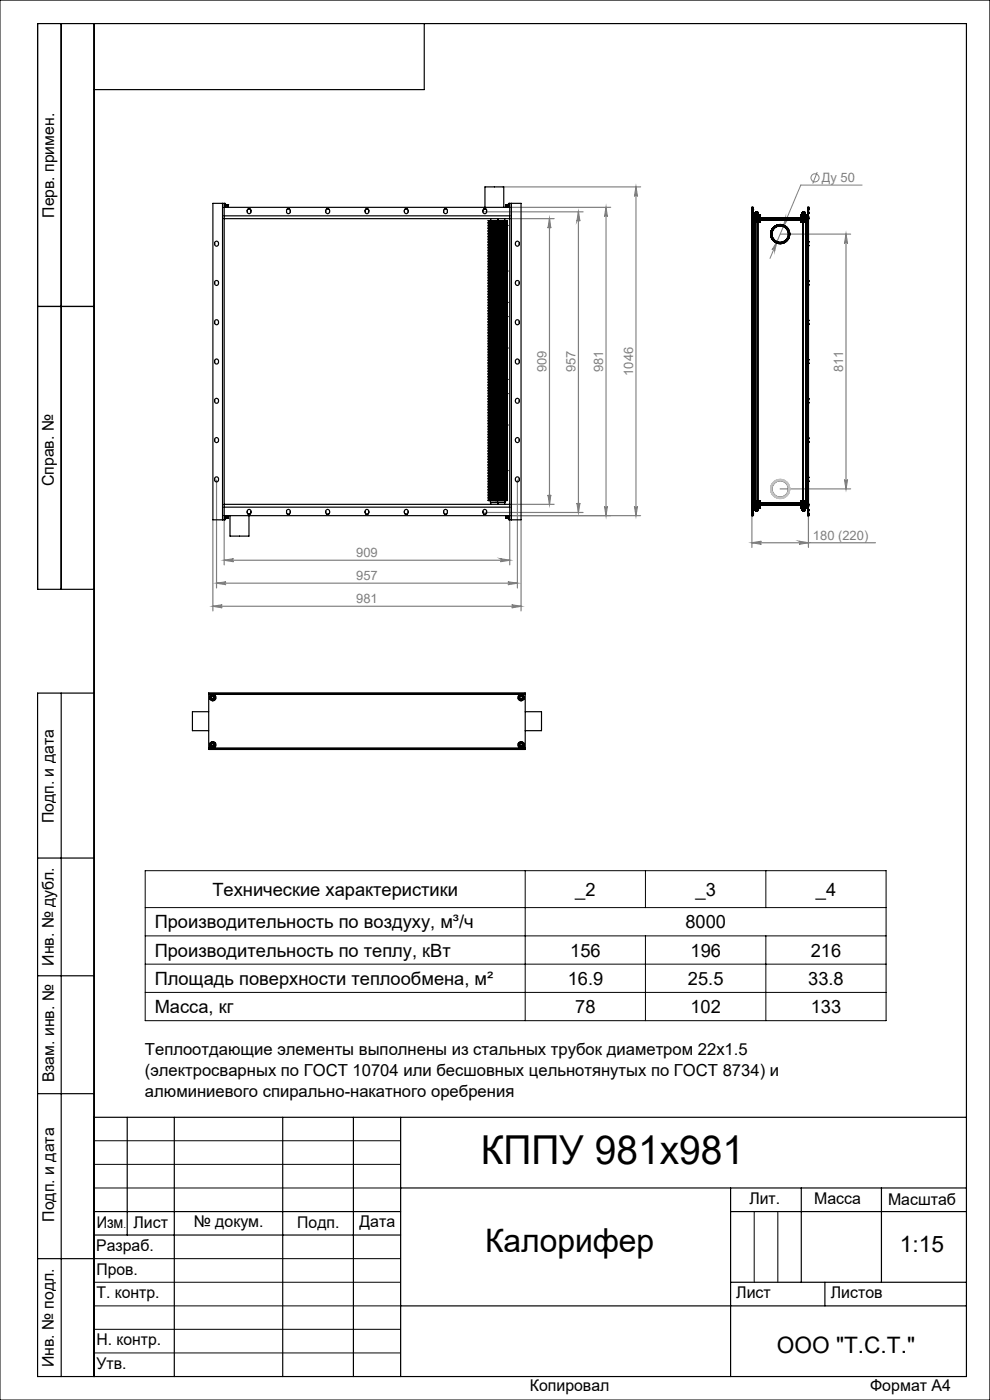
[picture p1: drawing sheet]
<svg xmlns="http://www.w3.org/2000/svg" width="210mm" height="297mm" viewBox="0 0 210 297" stroke-linecap="round" stroke-linejoin="round" font-family="sans-serif">
<defs><g id="words">
<text font-size="8.5" x="102" y="247">КППУ 981х981</text>
<text font-size="6.9" x="102.9" y="265.6">Калорифер</text>
<g font-size="4.8">
<text x="190.9" y="265.6">1:15</text>
<text x="164.8" y="287">ООО &quot;Т.С.Т.&quot;</text>
</g>
<g font-size="3.9">
<text x="45.1" y="190.1">Технические характеристики</text>
<text x="122" y="190">_2</text>
<text x="147.5" y="190">_3</text>
<text x="173.1" y="190">_4</text>
<text x="32.8" y="196.9">Производительность по воздуху, м³/ч</text>
<text x="145.4" y="196.9">8000</text>
<text x="32.8" y="202.9">Производительность по теплу, кВт</text>
<text x="121" y="202.9">156</text>
<text x="146.5" y="202.9">196</text>
<text x="172" y="202.9">216</text>
<text x="32.8" y="208.9">Площадь поверхности теплообмена, м²</text>
<text x="120.4" y="208.9">16.9</text>
<text x="145.9" y="208.9">25.5</text>
<text x="171.4" y="208.9">33.8</text>
<text x="32.8" y="214.9">Масса, кг</text>
<text x="122" y="214.9">78</text>
<text x="146.5" y="214.9">102</text>
<text x="172" y="214.9">133</text>
</g>
<g font-size="3.5">
<text x="30.7" y="223.8">Теплоотдающие элементы выполнены из стальных трубок диаметром 22х1.5</text>
<text x="30.7" y="228.3">(электросварных по ГОСТ 10704 или бесшовных цельнотянутых по ГОСТ 8734) и</text>
<text x="30.7" y="232.8">алюминиевого спирально-накатного оребрения</text>
</g>
<g font-size="3.4">
<text x="11.5" y="46.2" transform="rotate(-90 11.5 46.2)">Перв. примен.</text>
<text x="11.4" y="103.2" transform="rotate(-90 11.4 103.2)">Справ. №</text>
<text x="11.4" y="174.7" transform="rotate(-90 11.4 174.7)">Подп. и дата</text>
<text x="11.5" y="204.9" transform="rotate(-90 11.5 204.9)">Инв. № дубл.</text>
<text x="11.5" y="229.6" transform="rotate(-90 11.5 229.6)">Взам. инв. №</text>
<text x="159" y="255.5">Лит.</text>
<text x="172.7" y="255.5">Масса</text>
<text x="188.4" y="255.6">Масштаб</text>
<text x="11.5" y="259.2" transform="rotate(-90 11.5 259.2)">Подп. и дата</text>
<text x="20.5" y="260.4">Изм</text>
<text x="28.3" y="260.4">Лист</text>
<text x="41.1" y="260.4">№ докум.</text>
<text x="63.1" y="260.4">Подп.</text>
<text x="76.2" y="260.4">Дата</text>
<text x="20.4" y="265.4">Разраб.</text>
<text x="20.5" y="275.4">Т. контр.</text>
<text x="20.5" y="270.4">Пров.</text>
<text x="156.2" y="275.4">Лист</text>
<text x="176.2" y="275.4">Листов</text>
<text x="20.5" y="285.4">Н. контр.</text>
<text x="11.4" y="290" transform="rotate(-90 11.4 290)">Инв. № подл.</text>
<text x="20.5" y="290.4">Утв.</text>
<text x="112.4" y="295">Копировал</text>
<text x="184.6" y="295">Формат А4</text>
</g>
<g font-size="2.7" fill="#808080">
<text x="174.3" y="38.6">Ду 50</text>
<text x="115.9" y="79" transform="rotate(-90 115.9 79)">909</text>
<text x="122.1" y="79" transform="rotate(-90 122.1 79)">957</text>
<text x="127.9" y="79" transform="rotate(-90 127.9 79)">981</text>
<text x="134.3" y="79.7" transform="rotate(-90 134.3 79.7)">1046</text>
<text x="178.9" y="79" transform="rotate(-90 178.9 79)">811</text>
<text x="75.6" y="118.2">909</text>
<text x="172.4" y="114.5">180 (220)</text>
<text x="75.6" y="123.1">957</text>
<text x="75.6" y="128">981</text>
</g>
<text font-size="2.1" x="26.2" y="260.4">.</text>
</g></defs>
<g fill="none" stroke="#808080" stroke-width=".21">
<path d="M173.4 36.5l-1 2.4M182.9 39.3h-13l-6.6 15.5M164.8 51.3l-.5 1.9a.31 .31 0 0 0-.1-.4 .31 .31 0 0 0-.4 .2zM166.7 46.1a.31 .31 0 0 0 .1 .4 .31 .31 0 0 0 .4-.1l-1 1.7z"/>
<circle cx="172.9" cy="37.7" r=".86"/>
</g>
<g fill="none" stroke="#808080" stroke-width=".25">
<path d="M106.6 39.6h29.3M134.9 39.6l.3 2.1a.32 .32 0 0 0-.3-.3 .32 .32 0 0 0-.3 .3zM134.9 39.6v69.8M102.8 44.9h20.9M108.2 46.4h9.3M108.2 44h21.3M116.6 46.4l.2 2a.3 .3 0 0 0-.3-.3 .3 .3 0 0 0-.3 .3zM116.6 46.4v60.6M122.7 44.9v63.8M122.7 44.9l.3 2a.32 .32 0 0 0-.3-.3 .32 .32 0 0 0-.3 .3zM128.6 44v65.4M128.6 44l.2 2a.3 .3 0 0 0-.3-.3 .3 .3 0 0 0-.3 .3z"/>
<path d="M165.5 49.7h14.9M179.5 49.7v54M179.5 49.7l.3 2a.32 .32 0 0 0-.3-.3 .32 .32 0 0 0-.4 .3zM45.2 110.3v19.3M45.9 101.8v22.9M47.6 118.8l1.9-.3a.32 .32 0 0 0-.3 .3 .32 .32 0 0 0 .3 .4zM47.6 110.3v9.5M47.6 118.8h60.5M102.8 108.7h20.9M106.2 118.5l1.9 .3-1.9 .4a.32 .32 0 0 0 .2-.4 .32 .32 0 0 0-.2-.3zM108.1 110.3v9.5M108.2 107h9.3"/>
<path d="M108.2 109.4h27.7M109.7 101.8v22.9M110.5 110.3v19.3M116.2 105a.3 .3 0 0 0 .3 .3 .3 .3 0 0 0 .3-.3l-.2 2zM122.4 106.7a.32 .32 0 0 0 .3 .3 .32 .32 0 0 0 .3-.3l-.3 2zM128.2 107.4a.3 .3 0 0 0 .3 .3 .3 .3 0 0 0 .3-.3l-.2 2zM134.6 107.4a.32 .32 0 0 0 .3 .3 .32 .32 0 0 0 .3-.3l-.3 2zM159.5 115.1l2-.3a.32 .32 0 0 0-.3 .3 .32 .32 0 0 0 .3 .4zM159.5 109.4v6.7M159.5 115.1h26.2M165.5 103.7h14.9M169.5 114.8l2 .3-2 .4a.32 .32 0 0 0 .3-.4 .32 .32 0 0 0-.3-.3z"/>
<path d="M171.5 109.4v6.7M179.1 101.7a.32 .32 0 0 0 .4 .3 .32 .32 0 0 0 .3-.3l-.3 2zM45.2 128.6h65.3M45.2 128.6l1.9-.3a.32 .32 0 0 0-.3 .3 .32 .32 0 0 0 .3 .3zM45.9 123.7l2-.3a.3 .3 0 0 0-.2 .3 .3 .3 0 0 0 .2 .3zM45.9 123.7h63.8M107.7 123.4l2 .3-2 .3a.3 .3 0 0 0 .3-.3 .3 .3 0 0 0-.3-.3zM108.5 128.3l2 .3-2 .3a.32 .32 0 0 0 .3-.3 .32 .32 0 0 0-.3-.3z"/>
</g>
<g fill="none" stroke="#000" stroke-width=".21">
<path d="M0 0h210v297h-210zM30.8 184.7h157.2v31.8h-157.2zM30.8 198.5h157.2M30.8 192.5h157.2M111.4 184.7v31.8M136.9 184.7v7.8M136.9 198.5v18M162.5 184.7v7.8M162.5 198.5v18M30.8 204.5h157.2M30.8 210.5h157.2M20 242h65"/>
<path d="M20 247h65M20 252h65M160 257v15M165 257v15M20 267h65M20 272h65M20 277h65M20 282h65M20 287h65"/>
</g>
<g fill="none" stroke="#000" stroke-width=".25">
<path d="M13 5v120M20 5v287M90 5v14h-70M8 65h12M20 125h-12v-120h197v287h-197v-145h12M13 147v145M8 182h12M8 207h12M8 232h12M20 237h185M27 237v25M37 237v55"/>
<path d="M60 237v55M75 237v55M85 237v55M20 257h65M85 252h120M155 252v40M155 257h50M170 252v20M187 252v20M8 267h12M20 262h65M85 277h120"/>
<path d="M155 272h50M175 272v5"/>
</g>
<g fill="#808080">
<path d="M164.8 51.3l-1 1.7a.31 .31 0 0 1 .4-.2 .31 .31 0 0 1 .1 .4zM166.7 46.1l-.5 2 1-1.7a.31 .31 0 0 1-.4 .1 .31 .31 0 0 1-.1-.4z"/>
<path d="M45.2 128.6l1.9-.3a.32 .32 0 0 0-.3 .3 .32 .32 0 0 0 .3 .3zM108.5 128.3l2 .3-2 .3a.32 .32 0 0 0 .3-.3 .32 .32 0 0 0-.3-.3z"/>
<path d="M47.6 118.8l1.9-.3a.32 .32 0 0 0-.3 .3 .32 .32 0 0 0 .3 .4zM106.2 118.5l1.9 .3-1.9 .4a.32 .32 0 0 0 .2-.4 .32 .32 0 0 0-.2-.3z"/>
<path d="M45.9 123.7l2-.3a.3 .3 0 0 0-.2 .3 .3 .3 0 0 0 .2 .3zM107.7 123.4l2 .3-2 .3a.3 .3 0 0 0 .3-.3 .3 .3 0 0 0-.3-.3z"/>
<path d="M179.5 49.7l.3 2a.32 .32 0 0 0-.3-.3 .32 .32 0 0 0-.4 .3zM179.1 101.7a.32 .32 0 0 0 .4 .3 .32 .32 0 0 0 .3-.3l-.3 2z"/>
<path d="M116.2 105a.3 .3 0 0 0 .3 .3 .3 .3 0 0 0 .3-.3l-.2 2zM116.6 46.4l.2 2a.3 .3 0 0 0-.3-.3 .3 .3 0 0 0-.3 .3zM134.6 107.4a.32 .32 0 0 0 .3 .3 .32 .32 0 0 0 .3-.3l-.3 2zM134.9 39.6l.3 2.1a.32 .32 0 0 0-.3-.3 .32 .32 0 0 0-.3 .3z"/>
<path d="M128.6 44l.2 2a.3 .3 0 0 0-.3-.3 .3 .3 0 0 0-.3 .3zM128.2 107.4a.3 .3 0 0 0 .3 .3 .3 .3 0 0 0 .3-.3l-.2 2zM122.7 44.9l.3 2a.32 .32 0 0 0-.3-.3 .32 .32 0 0 0-.3 .3zM122.4 106.7a.32 .32 0 0 0 .3 .3 .32 .32 0 0 0 .3-.3l-.3 2z"/>
<path d="M159.5 115.1l2-.3a.32 .32 0 0 0-.3 .3 .32 .32 0 0 0 .3 .4zM169.5 114.8l2 .3-2 .4a.32 .32 0 0 0 .3-.4 .32 .32 0 0 0-.3-.3z"/>
</g>
<g fill="none" stroke="#000" stroke-width=".25">
<path d="M45.6 59.6a.47 .47 0 0 1 .7 .1 .47 .47 0 0 1-.1 .7 .47 .47 0 0 1-.6 0zM45.6 51.3a.47 .47 0 0 1 .7 .1 .47 .47 0 0 1-.1 .6 .47 .47 0 0 1-.6 0zM47.2 43.1h.4M47.2 43.1v67.2M47.2 43.1h-2v67.2h2M47.6 45.8v61.8M47.6 43.1v2.7M47.6 45.8h60.5M47.6 44h60.5M47.6 46.4h60.5M47.6 43.1h.1v.9M47.7 43.3h.2v.7"/>
<path d="M47.9 43.5h.4M47.9 43.4h.4M48.3 44h.1M48.3 43.4h.1M48.3 43.4v.1M48.3 43.5v.5M52.6 44.3a.41 .41 0 0 1 .6 .4v.2a.41 .41 0 0 1-.4 .4 .41 .41 0 0 1-.4-.4zM52.6 44.3h.5M60.8 44.4a.4 .4 0 0 1 .5-.1 .4 .4 0 0 1 .3 .4v.2a.39 .39 0 0 1-.4 .4 .39 .39 0 0 1-.4-.4zM61 44.3h.4M69.2 44.4a.42 .42 0 0 1 .5-.1 .42 .42 0 0 1 .2 .4 .49 .49 0 0 1-.5 .6 .6 .6 0 0 1-.2-.9zM69.3 44.3h.4"/>
<path d="M77.5 44.4a.42 .42 0 0 1 .5-.1 .42 .42 0 0 1 .2 .4v.2a.41 .41 0 0 1-.4 .4 .41 .41 0 0 1-.4-.4zM77.6 44.3h.5M85.8 44.4a.4 .4 0 0 1 .5-.1 .4 .4 0 0 1 .3 .4v.2a.41 .41 0 0 1-.4 .4 .41 .41 0 0 1-.4-.4zM85.9 44.3h.5M94.2 44.4a.39 .39 0 0 1 .5-.1 .39 .39 0 0 1 .2 .4v.2a.39 .39 0 0 1-.4 .4 .39 .39 0 0 1-.4-.4zM94.3 44.3h.4M102.6 44.3a.39 .39 0 0 1 .4 0 .39 .39 0 0 1 .2 .4v.2a.39 .39 0 0 1-.4 .4 .39 .39 0 0 1-.4-.4zM102.6 44.3l.5 .1M102.9 44v-4.4h4v4.4M102.9 44.3h.1M103.6 57.5h.1M103.6 47.8h.1"/>
<path d="M103.6 56.2h1.5M103.6 55.5h1.5M103.6 57.5h1.5M103.6 46.8h1.5M103.6 46.8h2M103.6 47.5h1.5M103.6 47.8h1.5M103.6 48.2h1.5M103.6 56.5h1.5M103.6 56.8h1.5M103.6 47.2h1.5M103.6 54.9h1.5"/>
<path d="M103.6 55.2h1.5M103.6 55.8h1.5M103.6 57.2h1.5M103.6 57.9h1.5M103.6 57.8h1.5M103.6 59.5h1.5M103.6 58.2h1.5M103.6 58.1h1.5M103.6 58.8h1.5M103.6 59.2h1.5M103.6 59.9h1.5M103.6 59.8h1.5"/>
<path d="M103.6 50.2h1.5M103.6 58.5h1.5M103.6 53.5h1.5M103.6 48.5h1.5M103.6 53.2h1.5M103.6 53.9h1.5M103.6 53.8h1.5M103.6 52.1h1.5M103.6 48.9h1.5M103.6 49.1h1.5M103.6 49.5h1.5M103.6 49.8h1.5"/>
<path d="M103.6 51.2h1.5M103.6 51.5h1.5M103.6 51.9h1.5M103.6 51.8h1.5M103.6 52.2h1.5M103.6 52.5h1.5M103.6 52.8h1.5M103.6 54.2h1.5M103.6 50.5h1.5M103.6 54.1h1.5M103.6 50.9h1.5M103.6 54.5h1.5"/>
<path d="M103.6 46.8h.1M103.6 47.2h.1M103.6 47.5h.1M103.6 48.2h.1M103.6 48.5h.1M103.6 48.8v.1M103.6 49.1v.1M103.6 49.5h.1M103.6 49.8h.1M103.6 50.2h.1M103.6 50.5h.1M103.6 50.8v.1"/>
<path d="M103.6 51.1v.1M103.6 51.5h.1M103.6 51.8v.1M103.6 52.1v.1M103.6 52.5h.1M103.6 52.8h.1M103.6 53.2h.1M103.6 53.5h.1M103.6 53.8v.1M103.6 54.1v.1M103.6 54.5h.1M103.6 54.8v.1"/>
<path d="M103.6 55.1v.1M103.6 55.5h.1M103.6 55.8h.1M103.6 56.2h.1M103.6 56.5h.1M103.6 56.8v.1M103.6 57.1v.1M103.6 57.8v.1M103.6 58.1v.1M103.6 58.5h.1M103.6 58.8h.1M103.6 59.2h.1"/>
<path d="M103.6 59.5h.1M103.6 59.8v.1M103.6 57.5h.4M103.6 47.5l.4 .1M103.6 47.8l.4 .1M103.6 48.2h.4M103.6 56.5h.4M103.6 46.8l.4 .1M103.6 47.2h.4M103.6 55.2h.4M103.6 55.1h.4M103.6 55.8l.4 .1"/>
<path d="M103.6 55.8h.4M103.6 57.2h.4M103.6 57.9h.4M103.6 59.5h.4M103.6 56.2h.4M103.6 56.9h.4M103.6 58.2h.4M103.6 58.1h.4M103.6 59.2h.4M103.6 59.9h.4M103.6 58.5h.4M103.6 58.8l.4 .1"/>
<path d="M103.6 58.8h.4M103.6 48.5h.4M103.6 53.5h.4M103.6 53.9h.4M103.6 55.5h.4M103.6 52.1h.4M103.6 48.9h.4M103.6 49.1h.4M103.6 49.5h.4M103.6 49.8l.4 .1M103.6 51.5h.4M103.6 52.2h.4"/>
<path d="M103.6 52.5h.4M103.6 52.8h.4M103.6 53.2h.4M103.6 51.9h.4M103.6 54.2h.4M103.6 49.2h.4M103.6 49.8h.4M103.6 50.2h.4M103.6 51.2h.4M103.6 50.5h.4M103.6 50.9h.4M103.6 54.9h.4"/>
<path d="M103.6 52.8l.4 .1M103.6 54.5h.4M104 56.1h1.6M104 57.5h1.6M104 47.6h1.6M104 47.4h1.6M104 47.9h1.6M104 47.8h1.6M104 48.2h1.6M104 56.5h1.6M104 56.8h1.6M104 46.9h1.6"/>
<path d="M104 47.2h1.6M104 47.1h1.6M104 55.2h1.6M104 55.1h1.6M104 55.5h1.6M104 55.9h1.6M104 55.8h1.6M104 57.2h1.6M104 57.1h1.6M104 57.9h1.6M104 57.8h1.6M104 59.5h1.6"/>
<path d="M104 56.2h1.6M104 56.9h1.6M104 58.2h1.6M104 58.1h1.6M104 59.2h1.6M104 59.1h1.6M104 59.9h1.6M104 59.8h1.6M104 50.1h1.6M104 58.5h1.6M104 58.9h1.6M104 58.8h1.6"/>
<path d="M104 48.1h1.6M104 48.5h1.6M104 53.1h1.6M104 53.5h1.6M104 53.9h1.6M104 53.8h1.6M104 54.8h1.6M104 52.1h1.6M104 48.9h1.6M104 49.1h1.6M104 49.5h1.6M104 49.9h1.6"/>
<path d="M104 51.5h1.6M104 52.2h1.6M104 52.5h1.6M104 52.8h1.6M104 53.2h1.6M104 51.1h1.6M104 51.9h1.6M104 51.8h1.6M104 54.2h1.6M104 48.8h1.6M104 49.2h1.6M104 50.4h1.6"/>
<path d="M104 49.8h1.6M104 50.2h1.6M104 51.2h1.6M104 50.5h1.6M104 54.1h1.6M104 50.9h1.6M104 50.8h1.6M104 54.9h1.6M104 52.9h1.6M104 54.5h1.6M104 56.1l-.4 .1M104 47.4l-.4 .1"/>
<path d="M104 47.8h-.4M104 56.8h-.4M104 47.1l-.4 .1M104 55.5h-.4M104 57.1h-.4M104 57.5h-.4M104 57.8h-.4M104 59.1l-.4 .1M104 59.8h-.4M104 50.1l-.4 .1M104 58.5h-.4M104 48.1l-.4 .1"/>
<path d="M104 53.1l-.4 .1M104 53.8h-.4M104 54.8h-.4M104 49.5h-.4M104 52.5h-.4M104 51.1h-.4M104 51.8h-.4M104 48.8h-.4M104 50.4l-.4 .1M104 54.1h-.4M104 50.8h-.4M104 46.9v.2"/>
<path d="M104 47.2v.2M104 47.6v.2M104 47.9v.2M104 48.2v.3M104 48.5v.3M104 48.9v.2M104 49.2v.3M104 49.5v.3M104 49.9v.2M104 50.2v.2M104 50.5v.3M104 50.9v.2"/>
<path d="M104 51.2v.3M104 51.5v.3M104 51.9v.2M104 52.2v.3M104 52.5v.3M104 52.9v.2M104 53.2v.3M104 53.5v.3M104 53.9v.2M104 54.2v.3M104 54.5v.3M104 54.9v.2"/>
<path d="M104 55.2v.3M104 55.5v.3M104 55.9v.2M104 56.2v.3M104 56.5v.3M104 56.9v.2M104 57.2v.3M104 57.5v.3M104 57.9v.2M104 58.2v.3M104 58.5v.3M104 58.9v.2"/>
<path d="M104 59.2v.3M104 59.5v.3M104 59.9v.2M104.1 46.4v.4M105.1 47.8h.1M105.1 57.5h.1M105.1 56.5h2.5M105.1 56.9h2.5M105.1 57.9h2.5M105.1 57.8h2.5M105.1 58.5h2.5M105.1 58.8h2.5"/>
<path d="M105.1 59.2h2.5M105.1 57.2h2.5M105.1 51.5h2.5M105.1 56.2h2.5M105.1 49.1h2.5M105.1 49.5h2.5M105.1 50.2h2.5M105.1 50.5h2.5M105.1 50.8h2.5M105.1 51.2h2.5M105.1 51.9h2.5M105.1 52.5h2.5"/>
<path d="M105.1 52.8h2.5M105.1 53.2h2.5M105.1 53.9h2.5M105.1 53.8h2.5M105.1 54.2h2.5M105.1 54.1h2.5M105.1 54.9h2.5M105.1 55.2h2.5M105.1 55.5h2.5M105.1 55.8h2.5M105.1 48.9h2.5M105.1 48.5h2.5"/>
<path d="M105.1 49.8h2.5M105.1 57.5h2.5M105.1 47.5h2.5M105.1 51.8h2.5M105.1 52.2h2.5M105.1 52.1h2.5M105.1 54.5h2.5M105.1 53.5h2.5M105.1 47.2h2.5M105.1 47.8h2.5M105.1 48.2h2.5M105.1 58.2h2.5"/>
<path d="M105.1 58.1h2.5M105.1 59.9h2.5M105.1 46.8h2.5M105.1 59.5h2.5M105.1 59.8h2.5M105.1 46.8h.5M105.1 47.2h.5M105.1 55.1h.5M105.1 55.8h.5M105.1 59.5h.5M105.1 56.2h.5M105.1 56.5h.5"/>
<path d="M105.1 56.9h.5M105.1 58.1h.5M105.1 59.2h.5M105.1 59.9h.5M105.1 58.5h.5M105.1 58.8h.5M105.1 48.5h.5M105.1 53.5h.5M105.1 53.9h.5M105.1 55.5h.5M105.1 52.1h.5M105.1 48.9h.5"/>
<path d="M105.1 49.1h.5M105.1 49.5h.5M105.1 52.5h.5M105.1 52.8h.5M105.1 53.2h.5M105.1 51.9h.5M105.1 51.5h.5M105.1 49.8h.5M105.1 50.2h.5M105.1 50.9h.5M105.1 54.5h.5M105.1 46.8h.1"/>
<path d="M105.1 47.2h.1M105.1 47.5h.1M105.1 48.2h.1M105.1 48.5h.1M105.1 48.8v.1M105.1 49.1v.1M105.1 49.5h.1M105.1 49.8h.1M105.1 50.2h.1M105.1 50.5h.1M105.1 50.8v.1M105.1 51.1v.1"/>
<path d="M105.1 51.5h.1M105.1 51.8v.1M105.1 52.1v.1M105.1 52.5h.1M105.1 52.8h.1M105.1 53.2h.1M105.1 53.5h.1M105.1 53.8v.1M105.1 54.1v.1M105.1 54.5h.1M105.1 54.8v.1M105.1 55.1v.1"/>
<path d="M105.1 55.5h.1M105.1 55.8h.1M105.1 56.2h.1M105.1 56.5h.1M105.1 56.8v.1M105.1 57.1v.1M105.1 57.8v.1M105.1 58.1v.1M105.1 58.5h.1M105.1 58.8h.1M105.1 59.2h.1M105.1 59.5h.1"/>
<path d="M105.1 59.8v.1M105.1 57.9h.5M105.1 58.8l.5 .1M105.1 57.2h.5M105.1 50.5h.5M105.1 51.2h.5M105.1 52.8l.5 .1M105.1 54.2h.5M105.1 54.9h.5M105.1 55.2h.5M105.1 55.8l.5 .1M105.1 49.2h.5"/>
<path d="M105.1 49.8l.5 .1M105.1 47.5l.5 .1M105.1 52.2h.5M105.1 47.8l.5 .1M105.1 48.2h.5M105.1 57.5h.5M105.1 58.2h.5M105.1 46.8l.5 .1M105.6 56.9h1.5M105.6 56.8h1.5M105.6 57.9h1.5M105.6 57.8h1.5"/>
<path d="M105.6 58.5h1.5M105.6 58.9h1.5M105.6 58.8h1.5M105.6 59.1h1.5M105.6 57.2h1.5M105.6 56.5h1.5M105.6 51.5h1.5M105.6 49.1h1.5M105.6 49.5h1.5M105.6 50.2h1.5M105.6 50.5h1.5M105.6 50.8h1.5"/>
<path d="M105.6 51.2h1.5M105.6 51.1h1.5M105.6 51.9h1.5M105.6 52.5h1.5M105.6 52.9h1.5M105.6 52.8h1.5M105.6 53.2h1.5M105.6 53.1h1.5M105.6 53.9h1.5M105.6 53.8h1.5M105.6 54.2h1.5M105.6 54.1h1.5"/>
<path d="M105.6 54.9h1.5M105.6 54.8h1.5M105.6 55.2h1.5M105.6 55.1h1.5M105.6 55.5h1.5M105.6 55.9h1.5M105.6 55.8h1.5M105.6 56.2h1.5M105.6 56.1h1.5M105.6 49.2h1.5M105.6 57.1h1.5M105.6 48.9h1.5"/>
<path d="M105.6 48.8h1.5M105.6 49.9h1.5M105.6 49.8h1.5M105.6 57.5h1.5M105.6 50.1h1.5M105.6 50.9h1.5M105.6 47.6h1.5M105.6 51.8h1.5M105.6 52.2h1.5M105.6 52.1h1.5M105.6 53.5h1.5M105.6 54.5h1.5"/>
<path d="M105.6 47.4h1.5M105.6 47.9h1.5M105.6 47.8h1.5M105.6 48.2h1.5M105.6 48.1h1.5M105.6 48.5h1.5M105.6 58.2h1.5M105.6 47.2h1.5M105.6 47.1h1.5M105.6 59.9h1.5M105.6 58.1h1.5M105.6 46.8h2"/>
<path d="M105.6 59.5h1.5M105.6 59.8h1.5M105.6 50.4h1.5M105.6 46.9h1.5M105.6 59.2h1.5M105.6 56.8h-.5M105.6 57.8h-.5M105.6 58.5h-.5M105.6 59.1l-.5 .1M105.6 49.5h-.5M105.6 50.8h-.5M105.6 51.1h-.5"/>
<path d="M105.6 52.5h-.5M105.6 53.1l-.5 .1M105.6 53.8h-.5M105.6 54.1h-.5M105.6 54.8h-.5M105.6 55.5h-.5M105.6 56.1l-.5 .1M105.6 57.1h-.5M105.6 48.8h-.5M105.6 57.5h-.5M105.6 50.1l-.5 .1M105.6 51.8h-.5"/>
<path d="M105.6 47.4l-.5 .1M105.6 47.8h-.5M105.6 48.1l-.5 .1M105.6 47.1l-.5 .1M105.6 59.8h-.5M105.6 50.4l-.5 .1M105.6 46.9v.2M105.6 47.2v.2M105.6 47.6v.2M105.6 47.9v.2M105.6 48.2v.3M105.6 48.5v.3"/>
<path d="M105.6 48.9v.2M105.6 49.2v.3M105.6 49.5v.3M105.6 49.9v.2M105.6 50.2v.2M105.6 50.5v.3M105.6 50.9v.2M105.6 51.2v.3M105.6 51.5v.3M105.6 51.9v.2M105.6 52.2v.3M105.6 52.5v.3"/>
<path d="M105.6 52.9v.2M105.6 53.2v.3M105.6 53.5v.3M105.6 53.9v.2M105.6 54.2v.3M105.6 54.5v.3M105.6 54.9v.2M105.6 55.2v.3M105.6 55.5v.3M105.6 55.9v.2M105.6 56.2v.3M105.6 56.5v.3"/>
<path d="M105.6 56.9v.2M105.6 57.2v.3M105.6 57.5v.3M105.6 57.9v.2M105.6 58.2v.3M105.6 58.5v.3M105.6 58.9v.2M105.6 59.2v.3M105.6 59.5v.3M105.6 59.9v.2M105.6 46.4v.4M107.1 46.4v.4"/>
<path d="M107.1 57.8h.5M107.1 47.8h.5M107.1 48.1l.5 .1M107.1 56.8h.5M107.1 47.1l.5 .1M107.1 47.2h.5M107.1 55.5h.5M107.1 55.1h.5M107.1 56.1l.5 .1M107.1 55.8h.5M107.1 57.5h.5M107.1 59.8h.5"/>
<path d="M107.1 59.5h.5M107.1 56.2h.5M107.1 56.5h.5M107.1 56.9h.5M107.1 58.1h.5M107.1 59.2h.5M107.1 59.9h.5M107.1 58.5h.5M107.1 59.1l.5 .1M107.1 58.8h.5M107.1 48.8h.5M107.1 48.5h.5"/>
<path d="M107.1 53.8h.5M107.1 53.5h.5M107.1 53.9h.5M107.1 52.1h.5M107.1 48.9h.5M107.1 49.1h.5M107.1 49.5h.5M107.1 50.1l.5 .1M107.1 51.8h.5M107.1 52.5h.5M107.1 52.8h.5M107.1 53.2h.5"/>
<path d="M107.1 51.9h.5M107.1 51.5h.5M107.1 49.8h.5M107.1 50.2h.5M107.1 50.8h.5M107.1 50.9h.5M107.1 53.1l.5 .1M107.1 54.5h.5M107.1 51.1h.5M107.1 54.1h.5M107.1 54.8h.5M107.1 57.1h.5"/>
<path d="M107.1 47.4l.5 .1M107.1 50.4l.5 .1M107.1 46.9v.2M107.1 47.2v.2M107.1 47.6v.2M107.1 47.9v.2M107.1 48.2v.3M107.1 48.5v.3M107.1 48.9v.2M107.1 49.2v.3M107.1 49.5v.3M107.1 49.9v.2"/>
<path d="M107.1 50.2v.2M107.1 50.5v.3M107.1 50.9v.2M107.1 51.2v.3M107.1 51.5v.3M107.1 51.9v.2M107.1 52.2v.3M107.1 52.5v.3M107.1 52.9v.2M107.1 53.2v.3M107.1 53.5v.3M107.1 53.9v.2"/>
<path d="M107.1 54.2v.3M107.1 54.5v.3M107.1 54.9v.2M107.1 55.2v.3M107.1 55.5v.3M107.1 55.9v.2M107.1 56.2v.3M107.1 56.5v.3M107.1 56.9v.2M107.1 57.2v.3M107.1 57.5v.3M107.1 57.9v.2"/>
<path d="M107.1 58.2v.3M107.1 58.5v.3M107.1 58.9v.2M107.1 59.2v.3M107.1 59.5v.3M107.1 59.9v.2M107.4 44h.1M107.4 43.4v.1M107.4 43.4v.6M107.4 43.5v.5M107.4 43.5h.4M107.4 43.4h.4"/>
<path d="M107.6 47.8h.1M107.6 57.5h.1M107.6 55.8l-.5 .1M107.6 47.5l-.5 .1M107.6 56.5h-.5M107.6 46.8l-.5 .1M107.6 55.2h-.5M107.6 57.2h-.5M107.6 57.5h-.5M107.6 59.5h-.5M107.6 49.8l-.5 .1M107.6 58.2h-.5"/>
<path d="M107.6 47.8l-.5 .1M107.6 52.8l-.5 .1M107.6 53.5h-.5M107.6 54.5h-.5M107.6 49.2h-.5M107.6 52.2h-.5M107.6 51.5h-.5M107.6 48.5h-.5M107.6 50.5h-.5M107.6 46.8h.1M107.6 47.2h.1M107.6 47.5h.1"/>
<path d="M107.6 48.2h.1M107.6 48.5h.1M107.6 48.8v.1M107.6 49.1v.1M107.6 49.5h.1M107.6 49.8h.1M107.6 50.2h.1M107.6 50.5h.1M107.6 50.8v.1M107.6 51.1v.1M107.6 51.5h.1M107.6 51.8v.1"/>
<path d="M107.6 52.1v.1M107.6 52.5h.1M107.6 52.8h.1M107.6 53.2h.1M107.6 53.5h.1M107.6 53.8v.1M107.6 54.1v.1M107.6 54.5h.1M107.6 54.8v.1M107.6 55.1v.1M107.6 55.5h.1M107.6 55.8h.1"/>
<path d="M107.6 56.2h.1M107.6 56.5h.1M107.6 56.8v.1M107.6 57.1v.1M107.6 57.8v.1M107.6 58.1v.1M107.6 58.5h.1M107.6 58.8h.1M107.6 59.2h.1M107.6 59.5h.1M107.6 59.8v.1M107.6 57.9h-.5"/>
<path d="M107.6 58.8l-.5 .1M107.6 51.2h-.5M107.6 54.2h-.5M107.6 54.9h-.5M107.6 48.2h-.5M107.9 43.3h-.1v.7M108.1 45.8v61.8M108.1 43.1h.4M108.1 43.1v2.7M108.1 43.1h-.2v.9M108.5 43.1h2v67.2h-2M108.5 43.1v67.2"/>
<path d="M109.5 51.3a.46 .46 0 0 1 .7 .4 .46 .46 0 0 1-.8 .3l-.1-.4zM109.5 59.5a.48 .48 0 0 1 .7 .5 .48 .48 0 0 1-.7 .4 .62 .62 0 0 1 0-.9zM159.5 59.6h.1M159.5 51.3h.1M159.5 52.1h.1M159.5 46.4h.1M159.5 44.4h.1M159.5 45.2h.1M159.5 44h.1M159.5 46.1h.1M159.5 51.3v.8M159.5 59.6v.8"/>
<path d="M159.5 46.4h.6M159.5 44.4v.8M159.5 46.1l.3 .3M159.5 46.4h12M159.5 59.6h.3M159.5 51.3h.3M159.5 52.1h.3M159.5 44v2.1M159.5 46.4v60.6M159.6 44.4h.1M159.6 45.2h.1M159.6 44h.1"/>
<path d="M159.6 46.1h.1M159.6 44.4v.8M159.6 46.1l.2 .1M159.6 44v2.1M159.8 59.6h.1M159.8 51.3h.1M159.8 52.1h.1M159.8 46.4h.1M159.8 59.6v.8M159.8 51.3v.8M159.8 46.4h.3M159.8 46.4v60.6"/>
<path d="M159.8 46.6h.1M159.8 46.2h.1M159.8 46.6h11.4M159.8 46.2h11.4M159.8 46.7h1.3zM159.8 46.6h1.3zM159.8 46.2h1.3zM159.8 46.1h1.3zM159.8 46.1h.1M159.8 45.6h.1M159.8 46.1h.3M159.8 45.6h.3"/>
<path d="M159.8 45.6v1.1M159.9 47.2h.2M159.9 47.2h.1M159.9 46.7h.1M159.9 46.7v.5M159.9 46.7h.2M159.9 47.2h1.1zM159.9 46.1h1.1zM159.9 45.6h1.1zM160.1 46.6h.1M160.1 46.4h.1M160.1 46.2h.1"/>
<path d="M160.1 46.4h.8M160.1 46.6h.8M160.1 46.2h.8M160.1 46.2v60.9M160.1 46.7h.1M160.1 47.2h.1M160.1 46.7h.8zM160.1 46.6h.8zM160.1 46.2h.8zM160.1 46.1h.8zM160.1 45.6h.1M160.1 46.1h.1"/>
<path d="M160.2 46.7h.6zM160.2 45.1h.6zM160.2 46.1h.6zM160.2 45.6h.6zM160.2 45.1l-.1 2.1M160.2 46.1h.6M160.2 45.6h.6M160.2 45.6v.5M160.2 46.4v.2M160.2 47.2h.6M160.2 45h.6zM160.2 45v.1"/>
<path d="M160.2 46.7v.5M160.2 46.7h.6M160.6 47.1v59.2M160.8 46.7h.1M160.8 47.2h.1M160.8 46.1h.1M160.8 45.6h.1M160.8 45l.1 2.2M160.8 45.6v.5M160.8 46.7v60M160.8 45.6h.3M160.8 46.1h.3"/>
<path d="M160.9 47.2h.2M160.9 46.7h.2M160.9 46.4h.1M160.9 46.6h.1M160.9 46.2h.1M160.9 46.2v.4M160.9 46.7h9.1M160.9 46.7l-.3 .4M161 47.2h.1M161 45.6h.1M161.1 46.7h8.8M161.1 46.7l-.5 .4"/>
<path d="M161.1 46.7h.1M161.1 47.2h.1M161.1 45.6h.1M161.1 46.1h.1M161.1 45.6v.5M161.1 46.7v.5M161.1 46.1h-.1M161.1 46.1v.1M161.1 46.6v.1M169.8 46.2h1.4zM169.8 46.1h1.4zM169.8 46.7h1.4z"/>
<path d="M169.8 46.6h1.4zM169.8 46.1v.1M169.8 46.6v.1M169.9 46.7h.1M169.9 47.2h.1M169.9 47.2h.2M169.9 45.6h.2M169.9 46.1h.2M169.9 46.1h.1M169.9 45.6h.1M169.9 45.6v.5M169.9 46.7v.5"/>
<path d="M169.9 46.7h.2M169.9 46.7l.5 .4M170 47.2h1zM170 46.1h1zM170 45.6h1zM170 46.7l.4 .4M170.1 46.6h.1M170.1 46.4h.1M170.1 46.2h.1M170.1 46.6h.8M170.1 46.4h.8M170.1 46.2h.8z"/>
<path d="M170.1 46.1h.8zM170.1 46.7h.8zM170.1 46.6h.8zM170.1 46.2h.8M170.1 46.7h.7zM170.1 46.7h.1M170.1 47.2h.1M170.1 45.1h.7zM170.1 45.6h.7zM170.1 45.6h.1M170.1 46.1h.7zM170.1 46.1h.1"/>
<path d="M170.1 45.1v2.1M170.2 47.2h.5M170.2 45h.5zM170.2 46.1h.6M170.2 45.6h.6M170.2 45l-.1 .1M170.2 45.6v.5M170.2 46.7v60M170.2 46.7h.5M170.4 47.1v59.2M170.7 47.2h.2M170.7 46.7h.2"/>
<path d="M170.7 45l.1 1.7M170.7 46.7v.5M170.8 46.1h.1M170.8 45.6h.1M170.8 45.6v.5M170.8 46.4v.2M170.9 47.2h.2M170.9 45.6h.2M170.9 46.1h.2M170.9 45.6v62.2M170.9 46.7h.2M170.9 46.6h.1"/>
<path d="M170.9 46.4h.1M170.9 46.2h.1M170.9 46.4h.3M170.9 46.4h.6M171 45.6h.1M171.1 46.7h.1M171.1 47.2h.1M171.1 46.7v.5M171.1 45.6h.1M171.1 46.1h.1M171.1 45.6v.5M171.1 46.7l-.1 .5"/>
<path d="M171.1 46.1h-.1M171.2 46.2h.1M171.2 46.1v.6M171.2 46.4h.1M171.2 46.6h.1M171.2 52.1h.1M171.2 51.3h.1M171.2 59.6h.1M171.2 59.6v.8M171.2 51.3v.8M171.2 59.6h.3M171.2 51.3h.3"/>
<path d="M171.2 52.1h.3M171.2 46.4v60.6M171.3 44.4h.1M171.3 45.2h.1M171.3 44h.1M171.3 46.1h.1M171.3 44.4v.8M171.3 46.1l-.1 .1M171.3 44h.2M171.3 44v2.1M171.3 44.4h.2M171.3 45.2h.2"/>
<path d="M171.3 46.1h.2M171.5 52.1h.1M171.5 59.6h.1M171.5 46.4h.1M171.5 51.3h.1M171.5 44.4h.1M171.5 45.2h.1M171.5 44h.1M171.5 46.1h.1M171.5 59.6v.8M171.5 51.3v.8M171.5 44.4v.8"/>
<path d="M171.5 46.1l-.3 .3M171.5 44v2.1M171.5 46.4v60.6M45.6 76.3a.42 .42 0 0 1 .5-.1 .42 .42 0 0 1 .3 .3 .49 .49 0 0 1-.6 .7 .6 .6 0 0 1-.2-.9zM45.6 67.9a.42 .42 0 0 1 .5 0 .42 .42 0 0 1 .3 .3 .49 .49 0 0 1-.6 .7 .6 .6 0 0 1-.2-1zM103.6 73.8h.1M103.6 64.2h.1M103.6 67.2h.1M103.6 75.8h1.5M103.6 76.2h1.5M103.6 71.5h1.5M103.6 72.2h1.5"/>
<path d="M103.6 72.1h1.5M103.6 73.5h1.5M103.6 73.8h1.5M103.6 74.5h1.5M103.6 70.5h1.5M103.6 70.8h1.5M103.6 71.9h1.5M103.6 71.8h1.5M103.6 79.9h1.5M103.6 79.8h1.5M103.6 72.5h1.5M103.6 73.2h1.5"/>
<path d="M103.6 74.2h1.5M103.6 74.9h1.5M103.6 74.8h1.5M103.6 60.2h1.5M103.6 60.1h1.5M103.6 60.5h1.5M103.6 60.9h1.5M103.6 63.2h1.5M103.6 71.2h1.5M103.6 67.5h1.5M103.6 67.8h1.5M103.6 68.2h1.5"/>
<path d="M103.6 68.5h1.5M103.6 68.8h1.5M103.6 69.5h1.5M103.6 69.8h1.5M103.6 70.2h1.5M103.6 78.5h1.5M103.6 79.2h1.5M103.6 79.5h1.5M103.6 72.8h1.5M103.6 75.2h1.5M103.6 75.1h1.5M103.6 75.5h1.5"/>
<path d="M103.6 61.2h1.5M103.6 76.5h1.5M103.6 76.9h1.5M103.6 77.2h1.5M103.6 77.5h1.5M103.6 77.9h1.5M103.6 62.8h1.5M103.6 63.5h1.5M103.6 64.2h1.5M103.6 64.5h1.5M103.6 64.8h1.5M103.6 66.1h1.5"/>
<path d="M103.6 66.2h1.5M103.6 66.8h1.5M103.6 67.2h1.5M103.6 69.2h1.5M103.6 62.2h1.5M103.6 62.5h1.5M103.6 66.5h1.5M103.6 77.8h1.5M103.6 78.2h1.5M103.6 63.8h1.5M103.6 65.2h1.5M103.6 65.5h1.5"/>
<path d="M103.6 65.9h1.5M103.6 65.8h1.5M103.6 61.5h1.5M103.6 61.8h1.5M103.6 78.8h1.5M103.6 78.1h1.5M103.6 60.1v.1M103.6 60.5h.1M103.6 60.8v.1M103.6 61.1v.1M103.6 61.5h.1M103.6 61.8h.1"/>
<path d="M103.6 62.2h.1M103.6 62.5h.1M103.6 62.8v.1M103.6 63.1v.1M103.6 63.5h.1M103.6 63.8h.1M103.6 64.5h.1M103.6 64.8h.1M103.6 65.2h.1M103.6 65.5h.1M103.6 65.8v.1M103.6 66.1v.1"/>
<path d="M103.6 66.5h.1M103.6 66.8h.1M103.6 67.5h.1M103.6 67.8h.1M103.6 68.2h.1M103.6 68.5h.1M103.6 68.8v.1M103.6 69.1v.1M103.6 69.5h.1M103.6 69.8h.1M103.6 70.2h.1M103.6 70.5h.1"/>
<path d="M103.6 70.8h.1M103.6 71.2h.1M103.6 71.5h.1M103.6 71.8v.1M103.6 72.1v.1M103.6 72.5h.1M103.6 72.8h.1M103.6 73.2h.1M103.6 73.5h.1M103.6 74.2h.1M103.6 74.5h.1M103.6 74.8v.1"/>
<path d="M103.6 75.1v.1M103.6 75.5h.1M103.6 75.8h.1M103.6 76.2h.1M103.6 76.5h.1M103.6 76.8v.1M103.6 77.1v.1M103.6 77.5h.1M103.6 77.8v.1M103.6 78.1v.1M103.6 78.5h.1M103.6 78.8h.1"/>
<path d="M103.6 79.2h.1M103.6 79.5h.1M103.6 79.8v.1M103.6 75.8l.4 .1M103.6 75.8h.4M103.6 76.2h.4M103.6 71.5h.4M103.6 72.2h.4M103.6 72.1h.4M103.6 73.5l.4 .1M103.6 73.8l.4 .1M103.6 70.5l.4 .1"/>
<path d="M103.6 74.2h.4M103.6 74.9h.4M103.6 60.2h.4M103.6 60.1h.4M103.6 60.5h.4M103.6 60.9h.4M103.6 63.2h.4M103.6 63.1h.4M103.6 72.5h.4M103.6 67.8l.4 .1M103.6 67.8h.4M103.6 68.2h.4"/>
<path d="M103.6 68.5h.4M103.6 69.5h.4M103.6 69.8l.4 .1M103.6 69.8h.4M103.6 70.2h.4M103.6 70.8l.4 .1M103.6 70.8h.4M103.6 78.5h.4M103.6 71.2h.4M103.6 71.9h.4M103.6 79.5h.4M103.6 72.8l.4 .1"/>
<path d="M103.6 72.8h.4M103.6 73.2h.4M103.6 74.5h.4M103.6 75.2h.4M103.6 75.1h.4M103.6 75.5h.4M103.6 61.2h.4M103.6 61.1h.4M103.6 76.5h.4M103.6 76.9h.4M103.6 77.2h.4M103.6 77.5h.4"/>
<path d="M103.6 77.9h.4M103.6 63.5h.4M103.6 64.2h.4M103.6 64.5l.4 .1M103.6 64.8h.4M103.6 66.1h.4M103.6 67.2h.4M103.6 67.5l.4 .1M103.6 68.9h.4M103.6 69.2h.4M103.6 69.1h.4M103.6 62.5h.4"/>
<path d="M103.6 78.2h.4M103.6 63.8l.4 .1M103.6 64.8l.4 .1M103.6 65.2h.4M103.6 65.5h.4M103.6 65.9h.4M103.6 66.2h.4M103.6 66.5h.4M103.6 66.8l.4 .1M103.6 79.2h.4M103.6 61.5h.4M103.6 61.8l.4 .1"/>
<path d="M103.6 61.8h.4M103.6 62.2h.4M103.6 78.8h.4M103.6 62.9h.4M103.6 79.9h.4M103.6 78.1h.4M103.6 78.8l.4 .1M104 75.9h1.6M104 75.8h1.6M104 76.2h1.6M104 76.1h1.6M104 71.5h1.6"/>
<path d="M104 72.2h1.6M104 72.1h1.6M104 73.6h1.6M104 73.4h1.6M104 73.9h1.6M104 70.6h1.6M104 73.8h1.6M104 74.2h1.6M104 74.9h1.6M104 74.8h1.6M104 60.2h1.6M104 60.1h1.6"/>
<path d="M104 60.5h1.6M104 60.9h1.6M104 60.8h1.6M104 63.2h1.6M104 63.1h1.6M104 71.1h1.6M104 71.8h1.6M104 72.5h1.6M104 67.9h1.6M104 67.8h1.6M104 68.2h1.6M104 68.1h1.6"/>
<path d="M104 68.5h1.6M104 68.8h1.6M104 69.5h1.6M104 69.9h1.6M104 69.8h1.6M104 70.2h1.6M104 70.1h1.6M104 70.4h1.6M104 70.9h1.6M104 70.8h1.6M104 78.5h1.6M104 71.2h1.6"/>
<path d="M104 71.9h1.6M104 79.1h1.6M104 79.5h1.6M104 72.9h1.6M104 72.8h1.6M104 73.2h1.6M104 73.1h1.6M104 74.1h1.6M104 74.5h1.6M104 75.2h1.6M104 75.1h1.6M104 75.5h1.6"/>
<path d="M104 61.2h1.6M104 61.1h1.6M104 76.5h1.6M104 76.9h1.6M104 76.8h1.6M104 77.2h1.6M104 77.1h1.6M104 77.5h1.6M104 77.9h1.6M104 62.8h1.6M104 63.5h1.6M104 64.2h1.6"/>
<path d="M104 64.1h1.6M104 64.6h1.6M104 64.4h1.6M104 79.8h1.6M104 64.8h1.6M104 66.1h1.6M104 66.8h1.6M104 67.2h1.6M104 67.1h1.6M104 67.6h1.6M104 68.9h1.6M104 69.2h1.6"/>
<path d="M104 69.1h1.6M104 62.5h1.6M104 66.5h1.6M104 77.8h1.6M104 78.2h1.6M104 63.9h1.6M104 64.9h1.6M104 65.2h1.6M104 65.1h1.6M104 65.5h1.6M104 65.9h1.6M104 65.8h1.6"/>
<path d="M104 66.2h1.6M104 66.9h1.6M104 61.5h1.6M104 67.4h1.6M104 79.2h1.6M104 61.9h1.6M104 61.8h1.6M104 62.2h1.6M104 62.1h1.6M104 78.8h1.6M104 62.9h1.6M104 79.9h1.6"/>
<path d="M104 78.1h1.6M104 63.8h1.6M104 78.9h1.6M104 76.1l-.4 .1M104 73.4l-.4 .1M104 73.8h-.4M104 74.8h-.4M104 60.5h-.4M104 60.8h-.4M104 71.1l-.4 .1M104 71.8h-.4M104 68.1l-.4 .1"/>
<path d="M104 68.8h-.4M104 69.5h-.4M104 70.1l-.4 .1M104 70.4l-.4 .1M104 79.1l-.4 .1M104 72.5h-.4M104 73.1l-.4 .1M104 74.1l-.4 .1M104 75.5h-.4M104 76.8h-.4M104 77.1h-.4M104 62.8h-.4"/>
<path d="M104 78.5h-.4M104 64.1l-.4 .1M104 64.4l-.4 .1M104 79.8h-.4M104 66.8h-.4M104 67.1l-.4 .1M104 66.5h-.4M104 77.8h-.4M104 63.5h-.4M104 65.1l-.4 .1M104 65.8h-.4M104 61.5h-.4"/>
<path d="M104 67.4l-.4 .1M104 62.1l-.4 .1M104 63.8h-.4M104 60.2v.3M104 60.5v.3M104 60.9v.2M104 61.2v.3M104 61.5v.3M104 61.9v.2M104 62.2v.3M104 62.5v.3M104 62.9v.2"/>
<path d="M104 63.2v.3M104 63.5v.3M104 63.9v.2M104 64.2v.2M104 64.6v.2M104 64.9v.2M104 65.2v.3M104 65.5v.3M104 65.9v.2M104 66.2v.3M104 66.5v.3M104 66.9v.2"/>
<path d="M104 67.2v.2M104 67.6v.2M104 67.9v.2M104 68.2v.3M104 68.5v.3M104 68.9v.2M104 69.2v.3M104 69.5v.3M104 69.9v.2M104 70.2v.2M104 70.6v.2M104 70.9v.2"/>
<path d="M104 71.2v.3M104 71.5v.3M104 71.9v.2M104 72.2v.3M104 72.5v.3M104 72.9v.2M104 73.2v.2M104 73.6v.2M104 73.9v.2M104 74.2v.3M104 74.5v.3M104 74.9v.2"/>
<path d="M104 75.2v.3M104 75.5v.3M104 75.9v.2M104 76.2v.3M104 76.5v.3M104 76.9v.2M104 77.2v.3M104 77.5v.3M104 77.9v.2M104 78.2v.3M104 78.5v.3M104 78.9v.2"/>
<path d="M104 79.2v.3M104 79.5v.3M104 79.9v.2M105.1 64.2h.1M105.1 67.2h.1M105.1 73.8h.1M105.1 66.5h2.5M105.1 71.8h2.5M105.1 65.2h2.5M105.1 66.2h2.5M105.1 66.1h2.5M105.1 71.9h2.5"/>
<path d="M105.1 64.8h2.5M105.1 66.8h2.5M105.1 64.5h2.5M105.1 68.2h2.5M105.1 72.2h2.5M105.1 72.1h2.5M105.1 72.5h2.5M105.1 68.9h2.5M105.1 65.5h2.5M105.1 64.2h2.5M105.1 71.5h2.5M105.1 69.8h2.5"/>
<path d="M105.1 70.2h2.5M105.1 70.5h2.5M105.1 70.8h2.5M105.1 69.2h2.5M105.1 71.2h2.5M105.1 65.9h2.5M105.1 65.8h2.5M105.1 67.8h2.5M105.1 69.5h2.5M105.1 67.2h2.5M105.1 67.5h2.5M105.1 76.8h2.5"/>
<path d="M105.1 63.8h2.5M105.1 79.2h2.5M105.1 79.5h2.5M105.1 68.5h2.5M105.1 72.8h2.5M105.1 73.2h2.5M105.1 73.5h2.5M105.1 73.8h2.5M105.1 74.2h2.5M105.1 74.5h2.5M105.1 74.8h2.5M105.1 74.9h2.5"/>
<path d="M105.1 75.2h2.5M105.1 75.1h2.5M105.1 75.8h2.5M105.1 76.2h2.5M105.1 76.5h2.5M105.1 77.2h2.5M105.1 77.5h2.5M105.1 77.9h2.5M105.1 77.8h2.5M105.1 78.1h2.5M105.1 78.2h2.5M105.1 78.8h2.5"/>
<path d="M105.1 79.9h2.5M105.1 79.8h2.5M105.1 75.5h2.5M105.1 78.5h2.5M105.1 63.5h2.5M105.1 60.1h2.5M105.1 62.2h2.5M105.1 61.8h2.5M105.1 60.2h2.5M105.1 62.5h2.5M105.1 61.5h2.5M105.1 61.1h2.5"/>
<path d="M105.1 60.9h2.5M105.1 63.2h2.5M105.1 60.5h2.5M105.1 62.9h2.5M105.1 75.8h.5M105.1 76.2h.5M105.1 72.1h.5M105.1 74.9h.5M105.1 60.1h.5M105.1 60.5h.5M105.1 63.1h.5M105.1 72.5h.5"/>
<path d="M105.1 67.8h.5M105.1 68.2h.5M105.1 68.5h.5M105.1 69.5h.5M105.1 69.8h.5M105.1 70.2h.5M105.1 70.8h.5M105.1 78.5h.5M105.1 71.2h.5M105.1 71.5h.5M105.1 71.9h.5M105.1 79.5h.5"/>
<path d="M105.1 72.8h.5M105.1 73.2h.5M105.1 74.5h.5M105.1 75.1h.5M105.1 75.5h.5M105.1 61.1h.5M105.1 76.5h.5M105.1 76.9h.5M105.1 77.5h.5M105.1 77.9h.5M105.1 63.5h.5M105.1 64.8h.5"/>
<path d="M105.1 66.1h.5M105.1 68.9h.5M105.1 69.1h.5M105.1 62.5h.5M105.1 65.2h.5M105.1 65.5h.5M105.1 65.9h.5M105.1 66.5h.5M105.1 79.2h.5M105.1 61.5h.5M105.1 61.8h.5M105.1 62.2h.5"/>
<path d="M105.1 78.8h.5M105.1 62.9h.5M105.1 79.9h.5M105.1 78.1h.5M105.1 60.1v.1M105.1 60.5h.1M105.1 60.8v.1M105.1 61.1v.1M105.1 61.5h.1M105.1 61.8h.1M105.1 62.2h.1M105.1 62.5h.1"/>
<path d="M105.1 62.8v.1M105.1 63.1v.1M105.1 63.5h.1M105.1 63.8h.1M105.1 64.5h.1M105.1 64.8h.1M105.1 65.2h.1M105.1 65.5h.1M105.1 65.8v.1M105.1 66.1v.1M105.1 66.5h.1M105.1 66.8h.1"/>
<path d="M105.1 67.5h.1M105.1 67.8h.1M105.1 68.2h.1M105.1 68.5h.1M105.1 68.8v.1M105.1 69.1v.1M105.1 69.5h.1M105.1 69.8h.1M105.1 70.2h.1M105.1 70.5h.1M105.1 70.8h.1M105.1 71.2h.1"/>
<path d="M105.1 71.5h.1M105.1 71.8v.1M105.1 72.1v.1M105.1 72.5h.1M105.1 72.8h.1M105.1 73.2h.1M105.1 73.5h.1M105.1 74.2h.1M105.1 74.5h.1M105.1 74.8v.1M105.1 75.1v.1M105.1 75.5h.1"/>
<path d="M105.1 75.8h.1M105.1 76.2h.1M105.1 76.5h.1M105.1 76.8v.1M105.1 77.1v.1M105.1 77.5h.1M105.1 77.8v.1M105.1 78.1v.1M105.1 78.5h.1M105.1 78.8h.1M105.1 79.2h.1M105.1 79.5h.1"/>
<path d="M105.1 79.8v.1M105.1 64.8l.5 .1M105.1 66.8l.5 .1M105.1 64.5l.5 .1M105.1 72.2h.5M105.1 69.8l.5 .1M105.1 70.5l.5 .1M105.1 70.8l.5 .1M105.1 69.2h.5M105.1 66.2h.5M105.1 67.2h.5M105.1 67.5l.5 .1"/>
<path d="M105.1 64.2h.5M105.1 67.8l.5 .1M105.1 72.8l.5 .1M105.1 73.5l.5 .1M105.1 73.8l.5 .1M105.1 74.2h.5M105.1 75.2h.5M105.1 77.2h.5M105.1 63.8l.5 .1M105.1 75.8l.5 .1M105.1 78.2h.5M105.1 78.8l.5 .1"/>
<path d="M105.1 61.2h.5M105.1 60.2h.5M105.1 63.2h.5M105.1 61.8l.5 .1M105.1 60.9h.5M105.6 66.5h1.5M105.6 71.8h1.5M105.6 65.1h1.5M105.6 64.9h1.5M105.6 66.9h1.5M105.6 66.8h1.5M105.6 64.6h1.5"/>
<path d="M105.6 71.9h1.5M105.6 68.2h1.5M105.6 68.1h1.5M105.6 64.4h1.5M105.6 72.2h1.5M105.6 72.1h1.5M105.6 72.5h1.5M105.6 65.2h1.5M105.6 65.5h1.5M105.6 66.1h1.5M105.6 69.9h1.5M105.6 70.2h1.5"/>
<path d="M105.6 70.1h1.5M105.6 70.6h1.5M105.6 70.4h1.5M105.6 70.9h1.5M105.6 69.2h1.5M105.6 71.2h1.5M105.6 71.1h1.5M105.6 64.8h1.5M105.6 69.5h1.5M105.6 71.5h1.5M105.6 66.2h1.5M105.6 67.2h1.5"/>
<path d="M105.6 67.1h1.5M105.6 67.6h1.5M105.6 65.8h1.5M105.6 68.8h1.5M105.6 69.1h1.5M105.6 76.8h1.5M105.6 69.8h1.5M105.6 70.8h1.5M105.6 64.2h1.5M105.6 64.1h1.5M105.6 65.9h1.5M105.6 67.4h1.5"/>
<path d="M105.6 67.9h1.5M105.6 67.8h1.5M105.6 68.5h1.5M105.6 68.9h1.5M105.6 63.8h1.5M105.6 72.9h1.5M105.6 72.8h1.5M105.6 73.2h1.5M105.6 73.1h1.5M105.6 73.6h1.5M105.6 73.4h1.5M105.6 73.9h1.5"/>
<path d="M105.6 73.8h1.5M105.6 74.2h1.5M105.6 74.1h1.5M105.6 74.5h1.5M105.6 74.8h1.5M105.6 75.2h1.5M105.6 75.1h1.5M105.6 76.2h1.5M105.6 76.9h1.5M105.6 77.2h1.5M105.6 77.1h1.5M105.6 77.5h1.5"/>
<path d="M105.6 77.9h1.5M105.6 77.8h1.5M105.6 78.1h1.5M105.6 78.8h1.5M105.6 79.2h1.5M105.6 79.1h1.5M105.6 79.5h1.5M105.6 79.9h1.5M105.6 79.8h1.5M105.6 63.9h1.5M105.6 75.5h1.5M105.6 75.8h1.5"/>
<path d="M105.6 74.9h1.5M105.6 75.9h1.5M105.6 76.1h1.5M105.6 76.5h1.5M105.6 78.2h1.5M105.6 78.5h1.5M105.6 78.9h1.5M105.6 63.5h1.5M105.6 60.1h1.5M105.6 62.2h1.5M105.6 62.1h1.5M105.6 62.5h1.5"/>
<path d="M105.6 61.5h1.5M105.6 61.1h1.5M105.6 61.2h1.5M105.6 60.8h1.5M105.6 61.8h1.5M105.6 60.2h1.5M105.6 63.2h1.5M105.6 63.1h1.5M105.6 60.5h1.5M105.6 62.9h1.5M105.6 61.9h1.5M105.6 60.9h1.5"/>
<path d="M105.6 62.8h1.5M105.6 66.5h-.5M105.6 71.8h-.5M105.6 65.1l-.5 .1M105.6 66.8h-.5M105.6 68.1l-.5 .1M105.6 64.4l-.5 .1M105.6 70.1l-.5 .1M105.6 70.4l-.5 .1M105.6 71.1l-.5 .1M105.6 72.5h-.5M105.6 69.5h-.5"/>
<path d="M105.6 67.1l-.5 .1M105.6 65.8h-.5M105.6 68.8h-.5M105.6 76.8h-.5M105.6 64.1l-.5 .1M105.6 67.4l-.5 .1M105.6 63.8h-.5M105.6 73.1l-.5 .1M105.6 73.4l-.5 .1M105.6 73.8h-.5M105.6 74.1l-.5 .1M105.6 74.8h-.5"/>
<path d="M105.6 77.1h-.5M105.6 77.8h-.5M105.6 79.1l-.5 .1M105.6 79.8h-.5M105.6 75.5h-.5M105.6 76.1l-.5 .1M105.6 78.5h-.5M105.6 63.5h-.5M105.6 62.1l-.5 .1M105.6 61.5h-.5M105.6 60.8h-.5M105.6 60.5h-.5"/>
<path d="M105.6 62.8h-.5M105.6 60.2v.3M105.6 60.5v.3M105.6 60.9v.2M105.6 61.2v.3M105.6 61.5v.3M105.6 61.9v.2M105.6 62.2v.3M105.6 62.5v.3M105.6 62.9v.2M105.6 63.2v.3M105.6 63.5v.3"/>
<path d="M105.6 63.9v.2M105.6 64.2v.2M105.6 64.6v.2M105.6 64.9v.2M105.6 65.2v.3M105.6 65.5v.3M105.6 65.9v.2M105.6 66.2v.3M105.6 66.5v.3M105.6 66.9v.2M105.6 67.2v.2M105.6 67.6v.2"/>
<path d="M105.6 67.9v.2M105.6 68.2v.3M105.6 68.5v.3M105.6 68.9v.2M105.6 69.2v.3M105.6 69.5v.3M105.6 69.9v.2M105.6 70.2v.2M105.6 70.6v.2M105.6 70.9v.2M105.6 71.2v.3M105.6 71.5v.3"/>
<path d="M105.6 71.9v.2M105.6 72.2v.3M105.6 72.5v.3M105.6 72.9v.2M105.6 73.2v.2M105.6 73.6v.2M105.6 73.9v.2M105.6 74.2v.3M105.6 74.5v.3M105.6 74.9v.2M105.6 75.2v.3M105.6 75.5v.3"/>
<path d="M105.6 75.9v.2M105.6 76.2v.3M105.6 76.5v.3M105.6 76.9v.2M105.6 77.2v.3M105.6 77.5v.3M105.6 77.9v.2M105.6 78.2v.3M105.6 78.5v.3M105.6 78.9v.2M105.6 79.2v.3M105.6 79.5v.3"/>
<path d="M105.6 79.9v.2M107.1 76.1l.5 .1M107.1 75.8h.5M107.1 76.2h.5M107.1 71.8h.5M107.1 72.5h.5M107.1 72.1h.5M107.1 73.8h.5M107.1 74.1l.5 .1M107.1 74.9h.5M107.1 60.5h.5M107.1 60.1h.5"/>
<path d="M107.1 63.5h.5M107.1 63.1h.5M107.1 68.1l.5 .1M107.1 67.8h.5M107.1 68.2h.5M107.1 68.8h.5M107.1 68.5h.5M107.1 69.5h.5M107.1 70.1l.5 .1M107.1 69.8h.5M107.1 70.2h.5M107.1 71.1l.5 .1"/>
<path d="M107.1 70.8h.5M107.1 78.5h.5M107.1 71.2h.5M107.1 71.5h.5M107.1 71.9h.5M107.1 79.8h.5M107.1 79.5h.5M107.1 72.8h.5M107.1 73.2h.5M107.1 74.8h.5M107.1 74.5h.5M107.1 75.5h.5"/>
<path d="M107.1 75.1h.5M107.1 61.5h.5M107.1 61.1h.5M107.1 76.5h.5M107.1 76.9h.5M107.1 77.8h.5M107.1 77.5h.5M107.1 77.9h.5M107.1 64.4l.5 .1M107.1 64.8h.5M107.1 66.1h.5M107.1 67.4l.5 .1"/>
<path d="M107.1 68.9h.5M107.1 69.1h.5M107.1 62.8h.5M107.1 62.5h.5M107.1 64.1l.5 .1M107.1 65.1l.5 .1M107.1 65.2h.5M107.1 65.5h.5M107.1 65.9h.5M107.1 66.5h.5M107.1 67.1l.5 .1M107.1 79.2h.5"/>
<path d="M107.1 61.8h.5M107.1 62.2h.5M107.1 78.8h.5M107.1 62.9h.5M107.1 79.9h.5M107.1 78.1h.5M107.1 79.1l.5 .1M107.1 66.8h.5M107.1 70.4l.5 .1M107.1 65.8h.5M107.1 76.8h.5M107.1 63.8h.5"/>
<path d="M107.1 73.1l.5 .1M107.1 73.4l.5 .1M107.1 77.1h.5M107.1 62.1l.5 .1M107.1 60.8h.5M107.1 60.2v.3M107.1 60.5v.3M107.1 60.9v.2M107.1 61.2v.3M107.1 61.5v.3M107.1 61.9v.2M107.1 62.2v.3"/>
<path d="M107.1 62.5v.3M107.1 62.9v.2M107.1 63.2v.3M107.1 63.5v.3M107.1 63.9v.2M107.1 64.2v.2M107.1 64.6v.2M107.1 64.9v.2M107.1 65.2v.3M107.1 65.5v.3M107.1 65.9v.2M107.1 66.2v.3"/>
<path d="M107.1 66.5v.3M107.1 66.9v.2M107.1 67.2v.2M107.1 67.6v.2M107.1 67.9v.2M107.1 68.2v.3M107.1 68.5v.3M107.1 68.9v.2M107.1 69.2v.3M107.1 69.5v.3M107.1 69.9v.2M107.1 70.2v.2"/>
<path d="M107.1 70.6v.2M107.1 70.9v.2M107.1 71.2v.3M107.1 71.5v.3M107.1 71.9v.2M107.1 72.2v.3M107.1 72.5v.3M107.1 72.9v.2M107.1 73.2v.2M107.1 73.6v.2M107.1 73.9v.2M107.1 74.2v.3"/>
<path d="M107.1 74.5v.3M107.1 74.9v.2M107.1 75.2v.3M107.1 75.5v.3M107.1 75.9v.2M107.1 76.2v.3M107.1 76.5v.3M107.1 76.9v.2M107.1 77.2v.3M107.1 77.5v.3M107.1 77.9v.2M107.1 78.2v.3"/>
<path d="M107.1 78.5v.3M107.1 78.9v.2M107.1 79.2v.3M107.1 79.5v.3M107.1 79.9v.2M107.6 64.2h.1M107.6 67.2h.1M107.6 73.8h.1M107.6 75.8l-.5 .1M107.6 73.5l-.5 .1M107.6 74.5h-.5M107.6 60.2h-.5"/>
<path d="M107.6 70.8l-.5 .1M107.6 71.5h-.5M107.6 67.8l-.5 .1M107.6 68.5h-.5M107.6 69.2h-.5M107.6 78.8l-.5 .1M107.6 72.2h-.5M107.6 72.8l-.5 .1M107.6 73.8l-.5 .1M107.6 75.2h-.5M107.6 76.5h-.5M107.6 78.2h-.5"/>
<path d="M107.6 63.8l-.5 .1M107.6 64.2h-.5M107.6 79.5h-.5M107.6 66.8l-.5 .1M107.6 77.5h-.5M107.6 63.2h-.5M107.6 64.8l-.5 .1M107.6 65.5h-.5M107.6 61.2h-.5M107.6 67.2h-.5M107.6 61.8l-.5 .1M107.6 60.1v.1"/>
<path d="M107.6 60.5h.1M107.6 60.8v.1M107.6 61.1v.1M107.6 61.5h.1M107.6 61.8h.1M107.6 62.2h.1M107.6 62.5h.1M107.6 62.8v.1M107.6 63.1v.1M107.6 63.5h.1M107.6 63.8h.1M107.6 64.5h.1"/>
<path d="M107.6 64.8h.1M107.6 65.2h.1M107.6 65.5h.1M107.6 65.8v.1M107.6 66.1v.1M107.6 66.5h.1M107.6 66.8h.1M107.6 67.5h.1M107.6 67.8h.1M107.6 68.2h.1M107.6 68.5h.1M107.6 68.8v.1"/>
<path d="M107.6 69.1v.1M107.6 69.5h.1M107.6 69.8h.1M107.6 70.2h.1M107.6 70.5h.1M107.6 70.8h.1M107.6 71.2h.1M107.6 71.5h.1M107.6 71.8v.1M107.6 72.1v.1M107.6 72.5h.1M107.6 72.8h.1"/>
<path d="M107.6 73.2h.1M107.6 73.5h.1M107.6 74.2h.1M107.6 74.5h.1M107.6 74.8v.1M107.6 75.1v.1M107.6 75.5h.1M107.6 75.8h.1M107.6 76.2h.1M107.6 76.5h.1M107.6 76.8v.1M107.6 77.1v.1"/>
<path d="M107.6 77.5h.1M107.6 77.8v.1M107.6 78.1v.1M107.6 78.5h.1M107.6 78.8h.1M107.6 79.2h.1M107.6 79.5h.1M107.6 79.8v.1M107.6 64.5l-.5 .1M107.6 69.8l-.5 .1M107.6 70.5l-.5 .1M107.6 66.2h-.5"/>
<path d="M107.6 67.5l-.5 .1M107.6 74.2h-.5M107.6 77.2h-.5M107.6 62.5h-.5M107.6 60.9h-.5M109.5 76.3a.39 .39 0 0 1 .4-.1 .39 .39 0 0 1 .2 .3v.3a.41 .41 0 0 1-.4 .4 .41 .41 0 0 1-.4-.4zM109.5 67.9a.39 .39 0 0 1 .4 0 .39 .39 0 0 1 .2 .3v.3a.41 .41 0 0 1-.4 .4 .41 .41 0 0 1-.4-.4zM159.5 68h.1M159.5 68.8h.1M159.5 76.3h.1M159.5 77.1h.1M159.5 60.4h.1"/>
<path d="M159.5 68v.8M159.5 76.3v.8M159.5 68h.3M159.5 68.8h.3M159.5 76.3h.3M159.5 77.1h.3M159.5 60.4h.3M159.8 68h.1M159.8 76.3h.1M159.8 77.1h.1M159.8 68.8h.1M159.8 60.4h.1"/>
<path d="M159.8 68v.8M159.8 76.3v.8M171.2 77.1h.1M171.2 76.3h.1M171.2 68h.1M171.2 68.8h.1M171.2 60.4h.1M171.2 68v.8M171.2 76.3v.8M171.2 68h.3M171.2 68.8h.3M171.2 76.3h.3"/>
<path d="M171.2 77.1h.3M171.2 60.4h.3M171.5 68h.1M171.5 77.1h.1M171.5 76.3h.1M171.5 68.8h.1M171.5 60.4h.1M171.5 68v.8M171.5 76.3v.8M45.6 93a.47 .47 0 0 1 .6 0 .47 .47 0 0 1 0 .7 .47 .47 0 0 1-.6 0zM45.6 84.7a.46 .46 0 0 1 .7 0 .46 .46 0 0 1-.1 .7 .46 .46 0 0 1-.7-.1zM103.6 90.2h.1"/>
<path d="M103.6 99.8h.1M103.6 80.5h.1M103.6 83.5h.1M103.6 86.2h1.5M103.6 85.9h1.5M103.6 85.8h1.5M103.6 87.8h1.5M103.6 85.2h1.5M103.6 84.8h1.5M103.6 90.5h1.5M103.6 87.2h1.5M103.6 87.1h1.5"/>
<path d="M103.6 87.5h1.5M103.6 99.8h1.5M103.6 85.5h1.5M103.6 99.5h1.5M103.6 90.8h1.5M103.6 90.2h1.5M103.6 88.9h1.5M103.6 88.8h1.5M103.6 89.5h1.5M103.6 89.8h1.5M103.6 86.9h1.5M103.6 86.5h1.5"/>
<path d="M103.6 92.8h1.5M103.6 93.2h1.5M103.6 86.1h1.5M103.6 86.8h1.5M103.6 80.2h1.5M103.6 89.2h1.5M103.6 89.1h1.5M103.6 97.5h1.5M103.6 97.9h1.5M103.6 98.2h1.5M103.6 98.5h1.5M103.6 98.8h1.5"/>
<path d="M103.6 84.5h1.5M103.6 88.2h1.5M103.6 88.5h1.5M103.6 91.2h1.5M103.6 91.5h1.5M103.6 91.9h1.5M103.6 92.2h1.5M103.6 92.5h1.5M103.6 93.5h1.5M103.6 94.2h1.5M103.6 94.5h1.5M103.6 94.9h1.5"/>
<path d="M103.6 94.8h1.5M103.6 95.5h1.5M103.6 95.8h1.5M103.6 96.5h1.5M103.6 97.2h1.5M103.6 99.2h1.5M103.6 93.8h1.5M103.6 96.2h1.5M103.6 96.8h1.5M103.6 82.2h1.5M103.6 82.5h1.5M103.6 80.1h1.5"/>
<path d="M103.6 95.2h1.5M103.6 95.1h1.5M103.6 80.5h1.5M103.6 80.9h1.5M103.6 80.8h1.5M103.6 81.5h1.5M103.6 81.8h1.5M103.6 82.9h1.5M103.6 82.8h1.5M103.6 83.9h1.5M103.6 83.2h1.5M103.6 83.1h1.5"/>
<path d="M103.6 83.5h1.5M103.6 84.2h1.5M103.6 81.2h1.5M103.6 81.1h1.5M103.6 86.2h.4M103.6 80.1v.1M103.6 80.8v.1M103.6 81.1v.1M103.6 81.5h.1M103.6 81.8h.1M103.6 82.2h.1M103.6 82.5h.1"/>
<path d="M103.6 82.8v.1M103.6 83.1v.1M103.6 83.8v.1M103.6 84.1v.1M103.6 84.5h.1M103.6 84.8h.1M103.6 85.2h.1M103.6 85.5h.1M103.6 85.8v.1M103.6 86.1v.1M103.6 86.5h.1M103.6 86.8v.1"/>
<path d="M103.6 87.1v.1M103.6 87.5h.1M103.6 87.8h.1M103.6 88.2h.1M103.6 88.5h.1M103.6 88.8v.1M103.6 89.1v.1M103.6 89.5h.1M103.6 89.8h.1M103.6 90.5h.1M103.6 90.8h.1M103.6 91.2h.1"/>
<path d="M103.6 91.5h.1M103.6 91.8v.1M103.6 92.1v.1M103.6 92.5h.1M103.6 92.8h.1M103.6 93.2h.1M103.6 93.5h.1M103.6 93.8h.1M103.6 94.2h.1M103.6 94.5h.1M103.6 94.8v.1M103.6 95.1v.1"/>
<path d="M103.6 95.5h.1M103.6 95.8h.1M103.6 96.2h.1M103.6 96.5h.1M103.6 96.8h.1M103.6 97.2h.1M103.6 97.5h.1M103.6 97.8v.1M103.6 98.1v.1M103.6 98.5h.1M103.6 98.8h.1M103.6 99.2h.1"/>
<path d="M103.6 99.5h.1M103.6 87.8l.4 .1M103.6 85.9h.4M103.6 85.2h.4M103.6 84.8h.4M103.6 99.8l.4 .1M103.6 85.5h.4M103.6 84.8l.4 .1M103.6 90.5l.4 .1M103.6 90.8l.4 .1M103.6 87.1h.4M103.6 87.5h.4"/>
<path d="M103.6 87.8h.4M103.6 88.9h.4M103.6 89.8l.4 .1M103.6 86.9h.4M103.6 86.5h.4M103.6 93.2h.4M103.6 86.1h.4M103.6 87.2h.4M103.6 80.2h.4M103.6 89.2h.4M103.6 89.1h.4M103.6 89.5h.4"/>
<path d="M103.6 90.2h.4M103.6 97.5h.4M103.6 97.9h.4M103.6 98.2h.4M103.6 98.1h.4M103.6 98.5h.4M103.6 98.8h.4M103.6 99.5l.4 .1M103.6 88.2h.4M103.6 88.5h.4M103.6 90.8h.4M103.6 91.2h.4"/>
<path d="M103.6 91.5h.4M103.6 91.9h.4M103.6 92.2h.4M103.6 92.1h.4M103.6 92.5h.4M103.6 92.8l.4 .1M103.6 93.5l.4 .1M103.6 94.2h.4M103.6 94.5h.4M103.6 94.9h.4M103.6 95.5h.4M103.6 95.8l.4 .1"/>
<path d="M103.6 98.8l.4 .1M103.6 99.2h.4M103.6 96.2h.4M103.6 96.8l.4 .1M103.6 96.8h.4M103.6 97.2h.4M103.6 82.5h.4M103.6 93.8l.4 .1M103.6 93.8h.4M103.6 95.2h.4M103.6 95.1h.4M103.6 80.9h.4"/>
<path d="M103.6 95.8h.4M103.6 96.5l.4 .1M103.6 81.8l.4 .1M103.6 83.9h.4M103.6 84.5h.4M103.6 82.9h.4M103.6 83.2h.4M103.6 83.5h.4M103.6 81.2h.4M103.6 81.5h.4M103.6 81.8h.4M103.6 80.5h.4"/>
<path d="M103.6 84.1h.4M103.6 81.1h.4M103.6 84.2h.4M103.6 82.2h.4M104 86.2h1.6M104 87.9h1.6M104 85.9h1.6M104 85.8h1.6M104 85.2h1.6M104 87.5h1.6M104 84.8h1.6M104 90.4h1.6"/>
<path d="M104 99.9h1.6M104 99.8h1.6M104 85.5h1.6M104 84.9h1.6M104 90.6h1.6M104 90.9h1.6M104 87.1h1.6M104 87.8h1.6M104 99.4h1.6M104 88.9h1.6M104 88.8h1.6M104 89.9h1.6"/>
<path d="M104 86.9h1.6M104 86.5h1.6M104 90.1h1.6M104 92.8h1.6M104 93.2h1.6M104 93.1h1.6M104 86.1h1.6M104 86.8h1.6M104 87.2h1.6M104 80.2h1.6M104 89.2h1.6M104 89.1h1.6"/>
<path d="M104 89.5h1.6M104 89.8h1.6M104 90.2h1.6M104 97.5h1.6M104 97.9h1.6M104 97.8h1.6M104 98.2h1.6M104 98.1h1.6M104 98.5h1.6M104 98.8h1.6M104 99.6h1.6M104 85.1h1.6"/>
<path d="M104 88.2h1.6M104 88.1h1.6M104 88.5h1.6M104 90.8h1.6M104 91.2h1.6M104 91.1h1.6M104 91.5h1.6M104 91.9h1.6M104 91.8h1.6M104 92.2h1.6M104 92.1h1.6M104 92.5h1.6"/>
<path d="M104 92.9h1.6M104 93.6h1.6M104 94.2h1.6M104 94.1h1.6M104 94.5h1.6M104 94.9h1.6M104 94.8h1.6M104 95.5h1.6M104 95.9h1.6M104 96.4h1.6M104 97.1h1.6M104 98.9h1.6"/>
<path d="M104 99.2h1.6M104 99.1h1.6M104 93.4h1.6M104 96.2h1.6M104 96.1h1.6M104 96.9h1.6M104 96.8h1.6M104 97.2h1.6M104 82.5h1.6M104 93.9h1.6M104 93.8h1.6M104 80.1h1.6"/>
<path d="M104 95.2h1.6M104 95.1h1.6M104 80.5h1.6M104 80.9h1.6M104 80.8h1.6M104 95.8h1.6M104 96.6h1.6M104 81.9h1.6M104 83.9h1.6M104 83.8h1.6M104 84.5h1.6M104 82.9h1.6"/>
<path d="M104 82.8h1.6M104 83.2h1.6M104 83.1h1.6M104 83.5h1.6M104 81.5h1.6M104 81.2h1.6M104 81.8h1.6M104 84.1h1.6M104 81.1h1.6M104 84.2h1.6M104 82.1h1.6M104 82.2h1.6"/>
<path d="M104 85.8h-.4M104 87.5h-.4M104 90.4l-.4 .1M104 99.8h-.4M104 99.4l-.4 .1M104 88.8h-.4M104 86.5h-.4M104 90.1l-.4 .1M104 92.8h-.4M104 93.1l-.4 .1M104 86.8h-.4M104 89.5h-.4"/>
<path d="M104 89.8h-.4M104 97.8h-.4M104 98.5h-.4M104 85.1l-.4 .1M104 88.1l-.4 .1M104 91.1l-.4 .1M104 91.8h-.4M104 92.5h-.4M104 94.1l-.4 .1M104 94.8h-.4M104 95.5h-.4M104 96.4l-.4 .1"/>
<path d="M104 97.1l-.4 .1M104 99.1l-.4 .1M104 93.4l-.4 .1M104 96.1l-.4 .1M104 80.1h-.4M104 80.5h-.4M104 80.8h-.4M104 83.8h-.4M104 84.5h-.4M104 82.8h-.4M104 83.1h-.4M104 81.5h-.4"/>
<path d="M104 83.5h-.4M104 82.1l-.4 .1M104 80.2v.3M104 80.5v.3M104 80.9v.2M104 81.2v.3M104 81.5v.3M104 81.9v.2M104 82.2v.3M104 82.5v.3M104 82.9v.2M104 83.2v.3"/>
<path d="M104 83.5v.3M104 83.9v.2M104 84.2v.3M104 84.5v.3M104 84.9v.2M104 85.2v.3M104 85.5v.3M104 85.9v.2M104 86.2v.3M104 86.5v.3M104 86.9v.2M104 87.2v.3"/>
<path d="M104 87.5v.3M104 87.9v.2M104 88.2v.3M104 88.5v.3M104 88.9v.2M104 89.2v.3M104 89.5v.3M104 89.9v.2M104 90.2v.2M104 90.6v.2M104 90.9v.2M104 91.2v.3"/>
<path d="M104 91.5v.3M104 91.9v.2M104 92.2v.3M104 92.5v.3M104 92.9v.2M104 93.2v.2M104 93.6v.2M104 93.9v.2M104 94.2v.3M104 94.5v.3M104 94.9v.2M104 95.2v.3"/>
<path d="M104 95.5v.3M104 95.9v.2M104 96.2v.2M104 96.6v.2M104 96.9v.2M104 97.2v.3M104 97.5v.3M104 97.9v.2M104 98.2v.3M104 98.5v.3M104 98.9v.2M104 99.2v.2"/>
<path d="M104 99.6v.2M104 99.9v.2M105.1 83.5h.1M105.1 99.8h.1M105.1 80.5h.1M105.1 90.2h.1M105.1 86.8h2.5M105.1 93.8h2.5M105.1 96.2h2.5M105.1 86.9h2.5M105.1 80.9h2.5M105.1 80.8h2.5"/>
<path d="M105.1 81.2h2.5M105.1 81.1h2.5M105.1 96.5h2.5M105.1 94.8h2.5M105.1 86.2h2.5M105.1 86.5h2.5M105.1 95.2h2.5M105.1 94.2h2.5M105.1 87.1h2.5M105.1 95.1h2.5M105.1 95.5h2.5M105.1 86.1h2.5"/>
<path d="M105.1 82.5h2.5M105.1 82.9h2.5M105.1 82.8h2.5M105.1 87.2h2.5M105.1 83.5h2.5M105.1 83.9h2.5M105.1 91.8h2.5M105.1 84.8h2.5M105.1 85.2h2.5M105.1 85.5h2.5M105.1 85.9h2.5M105.1 85.8h2.5"/>
<path d="M105.1 93.5h2.5M105.1 94.5h2.5M105.1 94.9h2.5M105.1 80.1h2.5M105.1 80.5h2.5M105.1 95.8h2.5M105.1 81.5h2.5M105.1 96.8h2.5M105.1 82.2h2.5M105.1 83.2h2.5M105.1 98.1h2.5M105.1 84.2h2.5"/>
<path d="M105.1 98.8h2.5M105.1 99.2h2.5M105.1 99.5h2.5M105.1 99.8h2.5M105.1 97.5h2.5M105.1 97.9h2.5M105.1 98.5h2.5M105.1 80.2h2.5M105.1 88.5h2.5M105.1 81.8h2.5M105.1 83.1h2.5M105.1 84.5h2.5"/>
<path d="M105.1 87.5h2.5M105.1 87.8h2.5M105.1 88.2h2.5M105.1 88.9h2.5M105.1 88.8h2.5M105.1 89.2h2.5M105.1 89.1h2.5M105.1 89.5h2.5M105.1 89.8h2.5M105.1 90.8h2.5M105.1 91.5h2.5M105.1 92.2h2.5"/>
<path d="M105.1 92.5h2.5M105.1 92.8h2.5M105.1 90.2h2.5M105.1 97.2h2.5M105.1 90.5h2.5M105.1 93.2h2.5M105.1 91.2h2.5M105.1 85.9h.5M105.1 85.2h.5M105.1 84.8h.5M105.1 85.5h.5M105.1 87.1h.5"/>
<path d="M105.1 87.5h.5M105.1 87.8h.5M105.1 88.9h.5M105.1 86.5h.5M105.1 93.2h.5M105.1 86.1h.5M105.1 89.1h.5M105.1 89.5h.5M105.1 97.5h.5M105.1 97.9h.5M105.1 98.1h.5M105.1 98.5h.5"/>
<path d="M105.1 98.8h.5M105.1 88.2h.5M105.1 90.8h.5M105.1 91.2h.5M105.1 91.5h.5M105.1 91.9h.5M105.1 92.1h.5M105.1 92.5h.5M105.1 94.2h.5M105.1 94.9h.5M105.1 95.5h.5M105.1 88.5h.5"/>
<path d="M105.1 99.2h.5M105.1 94.5h.5M105.1 96.2h.5M105.1 96.8h.5M105.1 93.8h.5M105.1 95.1h.5M105.1 95.8h.5M105.1 82.5h.5M105.1 84.5h.5M105.1 82.9h.5M105.1 81.5h.5M105.1 81.8h.5"/>
<path d="M105.1 84.1h.5M105.1 81.1h.5M105.1 82.2h.5M105.1 80.1v.1M105.1 80.8v.1M105.1 81.1v.1M105.1 81.5h.1M105.1 81.8h.1M105.1 82.2h.1M105.1 82.5h.1M105.1 82.8v.1M105.1 83.1v.1"/>
<path d="M105.1 83.8v.1M105.1 84.1v.1M105.1 84.5h.1M105.1 84.8h.1M105.1 85.2h.1M105.1 85.5h.1M105.1 85.8v.1M105.1 86.1v.1M105.1 86.5h.1M105.1 86.8v.1M105.1 87.1v.1M105.1 87.5h.1"/>
<path d="M105.1 87.8h.1M105.1 88.2h.1M105.1 88.5h.1M105.1 88.8v.1M105.1 89.1v.1M105.1 89.5h.1M105.1 89.8h.1M105.1 90.5h.1M105.1 90.8h.1M105.1 91.2h.1M105.1 91.5h.1M105.1 91.8v.1"/>
<path d="M105.1 92.1v.1M105.1 92.5h.1M105.1 92.8h.1M105.1 93.2h.1M105.1 93.5h.1M105.1 93.8h.1M105.1 94.2h.1M105.1 94.5h.1M105.1 94.8v.1M105.1 95.1v.1M105.1 95.5h.1M105.1 95.8h.1"/>
<path d="M105.1 96.2h.1M105.1 96.5h.1M105.1 96.8h.1M105.1 97.2h.1M105.1 97.5h.1M105.1 97.8v.1M105.1 98.1v.1M105.1 98.5h.1M105.1 98.8h.1M105.1 99.2h.1M105.1 99.5h.1M105.1 86.9h.5"/>
<path d="M105.1 96.5l.5 .1M105.1 81.2h.5M105.1 86.2h.5M105.1 95.2h.5M105.1 93.8l.5 .1M105.1 87.2h.5M105.1 83.9h.5M105.1 84.8l.5 .1M105.1 80.5h.5M105.1 80.9h.5M105.1 95.8l.5 .1M105.1 96.8l.5 .1"/>
<path d="M105.1 83.2h.5M105.1 84.2h.5M105.1 99.5l.5 .1M105.1 99.8l.5 .1M105.1 98.2h.5M105.1 98.8l.5 .1M105.1 80.2h.5M105.1 81.8l.5 .1M105.1 83.5h.5M105.1 87.8l.5 .1M105.1 89.2h.5M105.1 89.8l.5 .1"/>
<path d="M105.1 90.8l.5 .1M105.1 92.2h.5M105.1 90.2h.5M105.1 97.2h.5M105.1 90.5l.5 .1M105.1 93.5l.5 .1M105.1 92.8l.5 .1M105.6 86.8h1.5M105.6 96.2h1.5M105.6 86.9h1.5M105.6 96.6h1.5M105.6 94.8h1.5"/>
<path d="M105.6 81.2h1.5M105.6 81.1h1.5M105.6 86.2h1.5M105.6 93.8h1.5M105.6 95.2h1.5M105.6 86.5h1.5M105.6 93.9h1.5M105.6 87.1h1.5M105.6 95.1h1.5M105.6 95.5h1.5M105.6 86.1h1.5M105.6 82.5h1.5"/>
<path d="M105.6 82.9h1.5M105.6 82.8h1.5M105.6 87.2h1.5M105.6 83.9h1.5M105.6 91.8h1.5M105.6 84.9h1.5M105.6 84.8h1.5M105.6 85.2h1.5M105.6 85.1h1.5M105.6 85.5h1.5M105.6 85.9h1.5M105.6 85.8h1.5"/>
<path d="M105.6 94.2h1.5M105.6 94.1h1.5M105.6 94.5h1.5M105.6 94.9h1.5M105.6 80.1h1.5M105.6 80.5h1.5M105.6 80.9h1.5M105.6 95.9h1.5M105.6 95.8h1.5M105.6 96.1h1.5M105.6 81.5h1.5M105.6 96.4h1.5"/>
<path d="M105.6 96.9h1.5M105.6 83.2h1.5M105.6 98.1h1.5M105.6 83.8h1.5M105.6 84.2h1.5M105.6 84.1h1.5M105.6 98.8h1.5M105.6 99.2h1.5M105.6 99.1h1.5M105.6 99.6h1.5M105.6 99.4h1.5M105.6 99.9h1.5"/>
<path d="M105.6 99.8h1.5M105.6 96.8h1.5M105.6 97.5h1.5M105.6 97.9h1.5M105.6 97.8h1.5M105.6 98.2h1.5M105.6 98.5h1.5M105.6 98.9h1.5M105.6 80.2h1.5M105.6 80.8h1.5M105.6 81.9h1.5M105.6 81.8h1.5"/>
<path d="M105.6 82.2h1.5M105.6 82.1h1.5M105.6 83.1h1.5M105.6 83.5h1.5M105.6 84.5h1.5M105.6 93.4h1.5M105.6 87.5h1.5M105.6 87.9h1.5M105.6 87.8h1.5M105.6 88.2h1.5M105.6 88.1h1.5M105.6 88.5h1.5"/>
<path d="M105.6 88.9h1.5M105.6 88.8h1.5M105.6 89.2h1.5M105.6 89.1h1.5M105.6 89.9h1.5M105.6 89.8h1.5M105.6 90.9h1.5M105.6 90.8h1.5M105.6 91.5h1.5M105.6 91.9h1.5M105.6 92.2h1.5M105.6 92.1h1.5"/>
<path d="M105.6 92.5h1.5M105.6 92.8h1.5M105.6 90.2h1.5M105.6 97.2h1.5M105.6 97.1h1.5M105.6 90.1h1.5M105.6 90.6h1.5M105.6 93.6h1.5M105.6 90.4h1.5M105.6 91.2h1.5M105.6 91.1h1.5M105.6 93.2h1.5"/>
<path d="M105.6 92.9h1.5M105.6 93.1h1.5M105.6 89.5h1.5M105.6 86.8h-.5M105.6 94.8h-.5M105.6 86.5h-.5M105.6 95.5h-.5M105.6 82.8h-.5M105.6 91.8h-.5M105.6 85.1l-.5 .1M105.6 85.8h-.5M105.6 94.1l-.5 .1"/>
<path d="M105.6 80.1h-.5M105.6 96.1l-.5 .1M105.6 81.5h-.5M105.6 96.4l-.5 .1M105.6 83.8h-.5M105.6 99.1l-.5 .1M105.6 99.4l-.5 .1M105.6 99.8h-.5M105.6 97.8h-.5M105.6 98.5h-.5M105.6 80.5h-.5M105.6 80.8h-.5"/>
<path d="M105.6 82.1l-.5 .1M105.6 83.1h-.5M105.6 83.5h-.5M105.6 84.5h-.5M105.6 93.4l-.5 .1M105.6 87.5h-.5M105.6 88.1l-.5 .1M105.6 88.8h-.5M105.6 89.8h-.5M105.6 92.5h-.5M105.6 92.8h-.5M105.6 97.1l-.5 .1"/>
<path d="M105.6 90.1l-.5 .1M105.6 90.4l-.5 .1M105.6 91.1l-.5 .1M105.6 93.1l-.5 .1M105.6 89.5h-.5M105.6 80.2v.3M105.6 80.5v.3M105.6 80.9v.2M105.6 81.2v.3M105.6 81.5v.3M105.6 81.9v.2M105.6 82.2v.3"/>
<path d="M105.6 82.5v.3M105.6 82.9v.2M105.6 83.2v.3M105.6 83.5v.3M105.6 83.9v.2M105.6 84.2v.3M105.6 84.5v.3M105.6 84.9v.2M105.6 85.2v.3M105.6 85.5v.3M105.6 85.9v.2M105.6 86.2v.3"/>
<path d="M105.6 86.5v.3M105.6 86.9v.2M105.6 87.2v.3M105.6 87.5v.3M105.6 87.9v.2M105.6 88.2v.3M105.6 88.5v.3M105.6 88.9v.2M105.6 89.2v.3M105.6 89.5v.3M105.6 89.9v.2M105.6 90.2v.2"/>
<path d="M105.6 90.6v.2M105.6 90.9v.2M105.6 91.2v.3M105.6 91.5v.3M105.6 91.9v.2M105.6 92.2v.3M105.6 92.5v.3M105.6 92.9v.2M105.6 93.2v.2M105.6 93.6v.2M105.6 93.9v.2M105.6 94.2v.3"/>
<path d="M105.6 94.5v.3M105.6 94.9v.2M105.6 95.2v.3M105.6 95.5v.3M105.6 95.9v.2M105.6 96.2v.2M105.6 96.6v.2M105.6 96.9v.2M105.6 97.2v.3M105.6 97.5v.3M105.6 97.9v.2M105.6 98.2v.3"/>
<path d="M105.6 98.5v.3M105.6 98.9v.2M105.6 99.2v.2M105.6 99.6v.2M105.6 99.9v.2M107.1 86.5h.5M107.1 85.9h.5M107.1 85.2h.5M107.1 84.8h.5M107.1 85.5h.5M107.1 85.8h.5M107.1 85.1l.5 .1"/>
<path d="M107.1 91.1l.5 .1M107.1 87.1h.5M107.1 87.5h.5M107.1 87.8h.5M107.1 88.9h.5M107.1 90.1l.5 .1M107.1 93.2h.5M107.1 86.1h.5M107.1 89.5h.5M107.1 89.1h.5M107.1 90.4l.5 .1M107.1 97.5h.5"/>
<path d="M107.1 97.9h.5M107.1 98.5h.5M107.1 98.1h.5M107.1 98.8h.5M107.1 99.8h.5M107.1 88.2h.5M107.1 88.8h.5M107.1 97.8h.5M107.1 90.8h.5M107.1 91.2h.5M107.1 91.8h.5M107.1 91.5h.5"/>
<path d="M107.1 91.9h.5M107.1 92.5h.5M107.1 92.1h.5M107.1 94.2h.5M107.1 94.8h.5M107.1 94.9h.5M107.1 95.5h.5M107.1 96.1l.5 .1M107.1 88.5h.5M107.1 99.1l.5 .1M107.1 99.2h.5M107.1 94.5h.5"/>
<path d="M107.1 96.2h.5M107.1 96.8h.5M107.1 82.8h.5M107.1 94.1l.5 .1M107.1 93.8h.5M107.1 95.1h.5M107.1 95.8h.5M107.1 82.1l.5 .1M107.1 82.5h.5M107.1 84.5h.5M107.1 82.9h.5M107.1 83.5h.5"/>
<path d="M107.1 83.8h.5M107.1 81.5h.5M107.1 81.8h.5M107.1 84.1h.5M107.1 81.1h.5M107.1 82.2h.5M107.1 86.8h.5M107.1 80.1h.5M107.1 96.4l.5 .1M107.1 99.4l.5 .1M107.1 80.5h.5M107.1 80.8h.5"/>
<path d="M107.1 83.1h.5M107.1 93.4l.5 .1M107.1 88.1l.5 .1M107.1 89.8h.5M107.1 92.8h.5M107.1 97.1l.5 .1M107.1 93.1l.5 .1M107.1 80.2v.3M107.1 80.5v.3M107.1 80.9v.2M107.1 81.2v.3M107.1 81.5v.3"/>
<path d="M107.1 81.9v.2M107.1 82.2v.3M107.1 82.5v.3M107.1 82.9v.2M107.1 83.2v.3M107.1 83.5v.3M107.1 83.9v.2M107.1 84.2v.3M107.1 84.5v.3M107.1 84.9v.2M107.1 85.2v.3M107.1 85.5v.3"/>
<path d="M107.1 85.9v.2M107.1 86.2v.3M107.1 86.5v.3M107.1 86.9v.2M107.1 87.2v.3M107.1 87.5v.3M107.1 87.9v.2M107.1 88.2v.3M107.1 88.5v.3M107.1 88.9v.2M107.1 89.2v.3M107.1 89.5v.3"/>
<path d="M107.1 89.9v.2M107.1 90.2v.2M107.1 90.6v.2M107.1 90.9v.2M107.1 91.2v.3M107.1 91.5v.3M107.1 91.9v.2M107.1 92.2v.3M107.1 92.5v.3M107.1 92.9v.2M107.1 93.2v.2M107.1 93.6v.2"/>
<path d="M107.1 93.9v.2M107.1 94.2v.3M107.1 94.5v.3M107.1 94.9v.2M107.1 95.2v.3M107.1 95.5v.3M107.1 95.9v.2M107.1 96.2v.2M107.1 96.6v.2M107.1 96.9v.2M107.1 97.2v.3M107.1 97.5v.3"/>
<path d="M107.1 97.9v.2M107.1 98.2v.3M107.1 98.5v.3M107.1 98.9v.2M107.1 99.2v.2M107.1 99.6v.2M107.1 99.9v.2M107.6 83.5h.1M107.6 99.8h.1M107.6 80.5h.1M107.6 90.2h.1M107.6 85.5h-.5"/>
<path d="M107.6 87.2h-.5M107.6 99.5l-.5 .1M107.6 88.5h-.5M107.6 99.8l-.5 .1M107.6 92.8l-.5 .1M107.6 89.2h-.5M107.6 97.5h-.5M107.6 98.2h-.5M107.6 84.8l-.5 .1M107.6 87.8l-.5 .1M107.6 90.8l-.5 .1M107.6 91.5h-.5"/>
<path d="M107.6 92.2h-.5M107.6 94.5h-.5M107.6 95.2h-.5M107.6 96.8l-.5 .1M107.6 98.8l-.5 .1M107.6 95.8l-.5 .1M107.6 80.2h-.5M107.6 80.5h-.5M107.6 83.5h-.5M107.6 84.2h-.5M107.6 82.5h-.5M107.6 81.2h-.5"/>
<path d="M107.6 83.2h-.5M107.6 81.8l-.5 .1M107.6 80.1v.1M107.6 80.8v.1M107.6 81.1v.1M107.6 81.5h.1M107.6 81.8h.1M107.6 82.2h.1M107.6 82.5h.1M107.6 82.8v.1M107.6 83.1v.1M107.6 83.8v.1"/>
<path d="M107.6 84.1v.1M107.6 84.5h.1M107.6 84.8h.1M107.6 85.2h.1M107.6 85.5h.1M107.6 85.8v.1M107.6 86.1v.1M107.6 86.5h.1M107.6 86.8v.1M107.6 87.1v.1M107.6 87.5h.1M107.6 87.8h.1"/>
<path d="M107.6 88.2h.1M107.6 88.5h.1M107.6 88.8v.1M107.6 89.1v.1M107.6 89.5h.1M107.6 89.8h.1M107.6 90.5h.1M107.6 90.8h.1M107.6 91.2h.1M107.6 91.5h.1M107.6 91.8v.1M107.6 92.1v.1"/>
<path d="M107.6 92.5h.1M107.6 92.8h.1M107.6 93.2h.1M107.6 93.5h.1M107.6 93.8h.1M107.6 94.2h.1M107.6 94.5h.1M107.6 94.8v.1M107.6 95.1v.1M107.6 95.5h.1M107.6 95.8h.1M107.6 96.2h.1"/>
<path d="M107.6 96.5h.1M107.6 96.8h.1M107.6 97.2h.1M107.6 97.5h.1M107.6 97.8v.1M107.6 98.1v.1M107.6 98.5h.1M107.6 98.8h.1M107.6 99.2h.1M107.6 99.5h.1M107.6 86.9h-.5M107.6 96.5l-.5 .1"/>
<path d="M107.6 86.2h-.5M107.6 93.8l-.5 .1M107.6 83.9h-.5M107.6 80.9h-.5M107.6 89.8l-.5 .1M107.6 90.2h-.5M107.6 97.2h-.5M107.6 90.5l-.5 .1M107.6 93.5l-.5 .1M109.4 93a.46 .46 0 0 1 .8 .3 .46 .46 0 0 1-.7 .5l-.2-.3zM109.5 84.6a.47 .47 0 0 1 .7 .5 .47 .47 0 0 1-.8 .3l-.1-.5zM159.5 84.6h.1"/>
<path d="M159.5 85.4h.1M159.5 93h.1M159.5 93.8h.1M159.5 84.6v.8M159.5 93v.8M159.5 84.6h.3M159.5 85.4h.3M159.5 93h.3M159.5 93.8h.3M159.8 84.6h.1M159.8 93h.1M159.8 93.8h.1"/>
<path d="M159.8 85.4h.1M159.8 84.6v.8M159.8 93v.8M171.2 85.4h.1M171.2 84.6h.1M171.2 93h.1M171.2 93.8h.1M171.2 84.6v.8M171.2 93v.8M171.2 84.6h.3M171.2 85.4h.3M171.2 93h.3"/>
<path d="M171.2 93.8h.3M171.5 85.4h.1M171.5 84.6h.1M171.5 93.8h.1M171.5 93h.1M171.5 84.6v.8M171.5 93v.8M45.6 101.3a.42 .42 0 0 1 .4-.1 .42 .42 0 0 1 .4 .4 .49 .49 0 0 1-.6 .6 .65 .65 0 0 1-.2-.9zM47.2 110.3h.4M47.6 107.6v2.7M47.6 109.4h60.5M47.6 107.6h60.5"/>
<path d="M47.6 107h60.5M47.7 109.4v.9h-.1M47.9 109.4v.7h-.2M47.9 109.5h.4M47.9 109.9h.4M47.9 110h.4M48.3 109.5v.4M48.3 109.9v.1M48.3 110h.1M48.8 109.4v4.3h4v-4.3M52.5 108.3a.46 .46 0 0 1 .8 .3 .46 .46 0 0 1-.7 .4l-.2-.3zM52.5 109l.6 .1"/>
<path d="M52.8 109v.1M60.8 108.3a.46 .46 0 0 1 .8 .3 .46 .46 0 0 1-.7 .4zM61 109.1h.4M69.2 108.2a.46 .46 0 0 1 .7 .1 .46 .46 0 0 1-.1 .6 .46 .46 0 0 1-.7-.1zM69.3 109.1h.4M77.5 108.2a.47 .47 0 0 1 .7 .1 .47 .47 0 0 1-.1 .6 .47 .47 0 0 1-.6 0zM77.6 109.1h.5M85.8 108.3a.46 .46 0 0 1 .8 .3 .46 .46 0 0 1-.7 .4l-.1-.3zM85.9 109.1h.5M94.2 108.3a.46 .46 0 0 1 .7 .3 .46 .46 0 0 1-.7 .4zM94.3 109.1h.4M102.5 108.3a.46 .46 0 0 1 .7 .3 .46 .46 0 0 1-.6 .4z"/>
<path d="M102.6 109.1h.4M103.6 105.5h1.5M103.6 104.5h1.5M103.6 103.5h1.5M103.6 105.9h1.5M103.6 106.1h1.5M103.6 100.2h1.5M103.6 100.5h1.5M103.6 101.8h1.5M103.6 102.2h1.5M103.6 102.8h1.5M103.6 101.5h1.5"/>
<path d="M103.6 104.1h1.5M103.6 104.8h1.5M103.6 103.2h1.5M103.6 103.1h1.5M103.6 105.2h1.5M103.6 100.9h1.5M103.6 102.5h1.5M103.6 102.9h1.5M103.6 100.8h1.5M103.6 101.2h1.5M103.6 101.1h1.5M103.6 103.9h1.5"/>
<path d="M103.6 105.5h.4M103.6 100.2h.1M103.6 100.5h.1M103.6 100.8v.1M103.6 101.1v.1M103.6 101.5h.1M103.6 101.8h.1M103.6 102.2h.1M103.6 102.5h.1M103.6 102.8v.1M103.6 103.1v.1M103.6 103.5h.1"/>
<path d="M103.6 103.8v.1M103.6 104.1v.1M103.6 104.5h.1M103.6 104.8h.1M103.6 105.2h.1M103.6 105.5h.1M103.6 105.8v.1M103.6 106.1v.1M103.6 106.2h.4M103.6 103.5h.4M103.6 105.9h.4M103.6 100.5h.4"/>
<path d="M103.6 101.8l.4 .1M103.6 101.8h.4M103.6 100.2h.4M103.6 104.1h.4M103.6 104.5h.4M103.6 104.8l.4 .1M103.6 105.2h.4M103.6 100.9h.4M103.6 102.2h.4M103.6 102.5h.4M103.6 103.2h.4M103.6 104.2h.4"/>
<path d="M103.6 104.8h.4M103.6 101.2h.4M103.6 101.1h.4M103.6 101.5h.4M103.6 102.9h.4M103.6 103.9h.4M104 105.5h1.6M104 104.5h1.6M104 106.1h1.6M104 106.2h1.6M104 103.5h1.6M104 105.9h1.6"/>
<path d="M104 100.5h1.6M104 105.8h1.6M104 101.9h1.6M104 101.8h1.6M104 102.1h1.6M104 102.8h1.6M104 100.2h1.6M104 100.1h1.6M104 104.1h1.6M104 104.9h1.6M104 101.5h1.6M104 105.2h1.6"/>
<path d="M104 105.1h1.6M104 100.9h1.6M104 102.2h1.6M104 102.5h1.6M104 103.2h1.6M104 103.1h1.6M104 104.2h1.6M104 104.8h1.6M104 100.8h1.6M104 101.2h1.6M104 101.1h1.6M104 102.9h1.6"/>
<path d="M104 103.9h1.6M104 103.8h1.6M104 106.2v.4h1.6M104 104.5h-.4M104 106.1h-.4M104 105.8h-.4M104 102.1l-.4 .1M104 102.8h-.4M104 100.1l-.4 .1M104 101.5h-.4M104 105.1l-.4 .1M104 103.1h-.4"/>
<path d="M104 100.8h-.4M104 103.8h-.4M104 100.2v.3M104 100.5v.3M104 100.9v.2M104 101.2v.3M104 101.5v.3M104 101.9v.2M104 102.2v.3M104 102.5v.3M104 102.9v.2M104 103.2v.3"/>
<path d="M104 103.5v.3M104 103.9v.2M104 104.2v.3M104 104.5v.3M104 104.9v.2M104 105.2v.3M104 105.5v.3M104 105.9v.2M104.1 106.6v.4M105.1 100.2h2.5M105.1 100.5h2.5M105.1 100.9h2.5"/>
<path d="M105.1 100.8h2.5M105.1 101.2h2.5M105.1 101.1h2.5M105.1 101.5h2.5M105.1 101.8h2.5M105.1 102.2h2.5M105.1 103.2h2.5M105.1 103.1h2.5M105.1 104.8h2.5M105.1 105.2h2.5M105.1 102.5h2.5M105.1 102.8h2.5"/>
<path d="M105.1 103.5h2.5M105.1 103.9h2.5M105.1 105.9h2.5M105.1 106.2h2.5M105.1 102.9h2.5M105.1 105.5h2.5M105.1 104.2h2.5M105.1 104.5h2.5M105.1 105.5h.5M105.1 103.5h.5M105.1 105.9h.5M105.1 100.5h.5"/>
<path d="M105.1 101.8h.5M105.1 104.1h.5M105.1 104.5h.5M105.1 105.2h.5M105.1 100.9h.5M105.1 102.2h.5M105.1 102.5h.5M105.1 104.8h.5M105.1 101.1h.5M105.1 101.5h.5M105.1 102.9h.5M105.1 103.9h.5"/>
<path d="M105.1 100.2h.1M105.1 100.5h.1M105.1 100.8v.1M105.1 101.1v.1M105.1 101.5h.1M105.1 101.8h.1M105.1 102.2h.1M105.1 102.5h.1M105.1 102.8v.1M105.1 103.1v.1M105.1 103.5h.1M105.1 103.8v.1"/>
<path d="M105.1 104.1v.1M105.1 104.5h.1M105.1 104.8h.1M105.1 105.2h.1M105.1 105.5h.1M105.1 105.8v.1M105.1 106.1v.1M105.1 101.2h.5M105.1 101.8l.5 .1M105.1 100.2h.5M105.1 103.2h.5M105.1 106.2h.5"/>
<path d="M105.1 104.8l.5 .1M105.1 104.2h.5M105.6 100.5h1.5M105.6 101.2h1.5M105.6 101.1h1.5M105.6 101.5h1.5M105.6 101.9h1.5M105.6 101.8h1.5M105.6 102.2h1.5M105.6 102.1h1.5M105.6 100.2h1.5M105.6 100.1h1.5"/>
<path d="M105.6 100.9h1.5M105.6 100.8h1.5M105.6 105.2h1.5M105.6 105.1h1.5M105.6 102.5h1.5M105.6 102.8h1.5M105.6 103.2h1.5M105.6 103.1h1.5M105.6 103.5h1.5M105.6 103.9h1.5M105.6 104.8h1.5M105.6 105.9h1.5"/>
<path d="M105.6 105.8h1.5M105.6 106.2h1.5M105.6 106.1h1.5M105.6 105.5h1.5M105.6 102.9h1.5M105.6 104.9h1.5M105.6 103.8h1.5M105.6 104.2h1.5M105.6 104.1h1.5M105.6 104.5h1.5M105.6 101.5h-.5M105.6 102.1l-.5 .1"/>
<path d="M105.6 100.1l-.5 .1M105.6 100.8h-.5M105.6 105.1l-.5 .1M105.6 102.8h-.5M105.6 103.1h-.5M105.6 105.8h-.5M105.6 106.1h-.5M105.6 103.8h-.5M105.6 104.5h-.5M105.6 100.2v.3M105.6 100.5v.3M105.6 100.9v.2"/>
<path d="M105.6 101.2v.3M105.6 101.5v.3M105.6 101.9v.2M105.6 102.2v.3M105.6 102.5v.3M105.6 102.9v.2M105.6 103.2v.3M105.6 103.5v.3M105.6 103.9v.2M105.6 104.2v.3M105.6 104.5v.3M105.6 104.9v.2"/>
<path d="M105.6 105.2v.3M105.6 105.5v.3M105.6 105.9v.2M105.6 106.2v.4M105.6 106.6v.4M107.1 106.6v.4M107.1 106.2v.4h-1.5M107.1 105.5h.5M107.1 103.5h.5M107.1 100.1l.5 .1M107.1 105.9h.5M107.1 100.5h.5"/>
<path d="M107.1 102.1l.5 .1M107.1 101.8h.5M107.1 103.8h.5M107.1 104.1h.5M107.1 104.5h.5M107.1 105.1l.5 .1M107.1 105.2h.5M107.1 105.8h.5M107.1 100.9h.5M107.1 102.2h.5M107.1 102.8h.5M107.1 102.5h.5"/>
<path d="M107.1 104.8h.5M107.1 101.5h.5M107.1 101.1h.5M107.1 102.9h.5M107.1 103.9h.5M107.1 100.8h.5M107.1 103.1h.5M107.1 106.1h.5M107.1 100.2v.3M107.1 100.5v.3M107.1 100.9v.2M107.1 101.2v.3"/>
<path d="M107.1 101.5v.3M107.1 101.9v.2M107.1 102.2v.3M107.1 102.5v.3M107.1 102.9v.2M107.1 103.2v.3M107.1 103.5v.3M107.1 103.9v.2M107.1 104.2v.3M107.1 104.5v.3M107.1 104.9v.2M107.1 105.2v.3"/>
<path d="M107.1 105.5v.3M107.1 105.9v.2M107.4 110h.1M107.4 109.4v.5M107.4 109.9v.1M107.4 109.4v.1M107.4 109.5v.4M107.4 109.5h.4M107.4 109.9h.4M107.4 110h.4M107.6 104.2h-.5M107.6 105.5h-.5"/>
<path d="M107.6 101.8l-.5 .1M107.6 102.5h-.5M107.6 101.2h-.5M107.6 104.8l-.5 .1M107.6 100.5h-.5M107.6 103.5h-.5M107.6 100.2h.1M107.6 100.5h.1M107.6 100.8v.1M107.6 101.1v.1M107.6 101.5h.1M107.6 101.8h.1"/>
<path d="M107.6 102.2h.1M107.6 102.5h.1M107.6 102.8v.1M107.6 103.1v.1M107.6 103.5h.1M107.6 103.8v.1M107.6 104.1v.1M107.6 104.5h.1M107.6 104.8h.1M107.6 105.2h.1M107.6 105.5h.1M107.6 105.8v.1"/>
<path d="M107.6 106.1v.1M107.6 100.2h-.5M107.6 103.2h-.5M107.6 106.2h-.5M107.8 109.4v.7h.1M107.9 109.4v.9h.2M108.1 110.3h.4M108.1 107.6v2.7M109.5 101.2a.41 .41 0 0 1 .6 .4v.2a.41 .41 0 0 1-.4 .4 .41 .41 0 0 1-.4-.4zM159.5 101.3h.1M159.5 102.1h.1M159.5 107h.1"/>
<path d="M159.5 109h.1M159.5 108.2h.1M159.5 109.4h.1M159.5 107.3h.1M159.5 101.3v.8M159.5 107h.6M159.5 108.2v.8M159.5 107h12M159.5 102.1h.3M159.5 101.3h.3M159.5 107.3v2.1M159.6 109h.1"/>
<path d="M159.6 108.2h.1M159.6 109.4h.1M159.6 107.3h.1M159.6 108.2v.8M159.6 107.3v2.1M159.8 101.3h.1M159.8 102.1h.1M159.8 107h.1M159.8 101.3v.8M159.8 107h.3M159.8 106.8h.1M159.8 107.1h.1"/>
<path d="M159.8 107.1l-.2 .2M159.8 107l-.3 .3M159.8 106.7v1.1M159.8 106.8h11.4M159.8 107.1h11.4M159.8 107.1h1.3zM159.8 107.3h1.3zM159.8 106.7h1.3zM159.8 106.8h1.3zM159.8 107.3h.1M159.8 107.8h.1M159.8 107.3h.3"/>
<path d="M159.8 107.8h.3M159.9 106.7h.1M159.9 106.3h.1M159.9 106.3h.2M159.9 106.3v.4M159.9 106.7h.2M159.9 106.2h1.1zM159.9 107.8h1.1zM159.9 107.3h1.1zM159.9 106.2v.1M160.1 106.8h.1M160.1 107h.1"/>
<path d="M160.1 107.1h.1M160.1 106.8h.8M160.1 107h.8M160.1 107.1h.8M160.1 106.7h.1M160.1 106.3h.1M160.1 107.1h.8zM160.1 107.3h.8zM160.1 106.7h.8zM160.1 106.8h.8zM160.1 107.3h.1M160.1 107.8h.1"/>
<path d="M160.1 106.3l.1 2M160.2 106.7h.6zM160.2 108.3h.6zM160.2 107.3h.6zM160.2 107.8h.6zM160.2 108.3h.1M160.2 107.3h.6M160.2 107.8h.6M160.2 106.8v.2M160.2 107.3v.5M160.2 106.3h.6M160.2 106.7h.6"/>
<path d="M160.2 106.3v.4M160.6 106.3l.3 .4h8.4a.73 .73 0 0 0 1.1-.4M160.6 106.3l.5 .4h8.1a.98 .98 0 0 0 1.2-.4M160.8 106.7h.1M160.8 106.3h.1M160.8 107.3h.1M160.8 107.8h.1M160.8 107.3v.5M160.8 107.3h.3M160.8 107.8h.3M160.9 106.3h.2M160.9 106.3l-.1 2"/>
<path d="M160.9 106.7h.2M160.9 107h.1M160.9 106.8h.1M160.9 107.1h.1M160.9 106.8v.3M161 106.2l.1 .1M161 107.3h.1M161.1 106.7h.1M161.1 106.3h.1M161.1 107.8h.1M161.1 107.3h.1M161.1 106.3v.4"/>
<path d="M161.1 107.3v.5M161.1 107.8h-.1M161.1 106.7v.1M161.1 107.1v.2M169.8 107.1h1.4zM169.8 107.3h1.4zM169.8 106.7h1.4zM169.8 106.8h1.4zM169.8 106.7v.1M169.8 107.1v.2M169.9 106.3h.1M169.9 106.7h.1"/>
<path d="M169.9 106.3h.2M169.9 107.8h.2M169.9 107.3h.2M169.9 107.8h.1M169.9 107.3h.1M169.9 106.3v.4M169.9 107.3v.5M169.9 106.7h.2M170 106.2h1zM170 107.3h1zM170 107.8h1zM170 106.2l-.1 .1"/>
<path d="M170.1 107h.1M170.1 106.8h.1M170.1 107.1h.1M170.1 106.8h.8M170.1 107h.8M170.1 107.1h.8zM170.1 107.3h.8zM170.1 106.7h.8zM170.1 106.8h.8zM170.1 107.1h.8M170.1 106.7h.1M170.1 106.7h.7z"/>
<path d="M170.1 106.3h.1M170.1 108.3h.7zM170.1 107.3h.7zM170.1 107.8h.7zM170.1 107.8h.1M170.1 107.3h.1M170.1 106.3v2M170.1 108.3h.1M170.2 106.3h.5M170.2 108.3h.5zM170.2 107.8h.6M170.2 107.3h.6"/>
<path d="M170.2 106.7h.5M170.2 107.3v.5M170.7 106.7h.2M170.7 106.3h.2M170.7 106.3v.4M170.8 107.3h.1M170.8 107.8h.1M170.8 106.8v.2M170.8 107.3v.5M170.8 106.7l-.1 1.6M170.9 106.3h.2M170.9 107.3h.2"/>
<path d="M170.9 107.8h.2M170.9 106.7h.2M170.9 107h.1M170.9 106.8h.1M170.9 107.1h.1M170.9 107h.3M170.9 107h.6M171 106.2l.1 .5M171 107.3h.1M171.1 106.3h.1M171.1 106.7h.1M171.1 106.3v.4"/>
<path d="M171.1 107.3h.1M171.1 107.8h.1M171.1 107.3v.5M171.1 107.8h-.1M171.2 107.1h.1M171.2 107.1l.1 .2M171.2 107l.3 .3M171.2 106.7v.6M171.2 107h.1M171.2 106.8h.1M171.2 102.1h.1M171.2 101.3h.1"/>
<path d="M171.2 101.3v.8M171.2 102.1h.3M171.2 101.3h.3M171.3 109h.1M171.3 108.2h.1M171.3 109.4h.1M171.3 107.3h.1M171.3 108.2v.8M171.3 109.4h.2M171.3 109h.2M171.3 108.2h.2M171.3 107.3h.2"/>
<path d="M171.3 107.3v2.1M171.5 102.1h.1M171.5 101.3h.1M171.5 107h.1M171.5 109h.1M171.5 108.2h.1M171.5 109.4h.1M171.5 107.3h.1M171.5 101.3v.8M171.5 108.2v.8M171.5 107.3v2.1M44.3 147.1v.2"/>
<path d="M44.3 158.7v.2M44.3 151h-3.5v4h3.5M44.3 147.1h67.1M44.3 147.1v-.1h67.1v.1M44.3 158.9v.1h67.1v-.1M44.3 147.3v11.4M44.3 158.9h67.1M44.3 147.3h67.1M44.3 158.7h67.1M111.4 147.1v.2M111.4 158.7v.2M111.4 151h3.5v4h-3.5"/>
<path d="M111.4 147.3v11.4"/>
<circle cx="165.5" cy="49.7" r="2.02"/>
<circle cx="165.5" cy="49.6" r="1.72"/>
<circle cx="165.5" cy="49.7" r="2"/>
<circle cx="165.5" cy="49.6" r="2.03"/>
<circle cx="165.5" cy="103.7" r="1.72"/>
<circle cx="165.5" cy="103.7" r="1.99"/>
<circle cx="45.1" cy="148" r=".26"/>
<circle cx="45.1" cy="148" r=".55"/>
<circle cx="45.1" cy="158" r=".68"/>
<circle cx="45.1" cy="148" r=".67"/>
<circle cx="45.1" cy="158" r=".55"/>
<circle cx="45.1" cy="158" r=".27"/>
<circle cx="45.1" cy="148" r=".65"/>
<circle cx="45.1" cy="158" r=".65"/>
<circle cx="45.1" cy="158" r=".33"/>
<circle cx="45.1" cy="148" r=".33"/>
<circle cx="110.5" cy="148" r=".62"/>
<circle cx="110.5" cy="158" r=".34"/>
<circle cx="110.5" cy="148" r=".34"/>
<circle cx="110.5" cy="158" r=".63"/>
<circle cx="110.5" cy="148" r=".55"/>
<circle cx="110.5" cy="158" r=".55"/>
<circle cx="110.5" cy="148" r=".67"/>
<circle cx="110.5" cy="158" r=".68"/>
<circle cx="110.5" cy="148" r=".26"/>
<circle cx="110.5" cy="158" r=".27"/>
</g>
<g fill="none" stroke="#c0c0c0" stroke-width=".25">
<circle cx="165.5" cy="103.7" r="1.72"/>
<circle cx="165.5" cy="103.7" r="2.04"/>
<circle cx="165.5" cy="103.7" r="2.03"/>
<circle cx="165.5" cy="103.7" r="1.99"/>
</g>
<use href="#words"/>
</svg>
